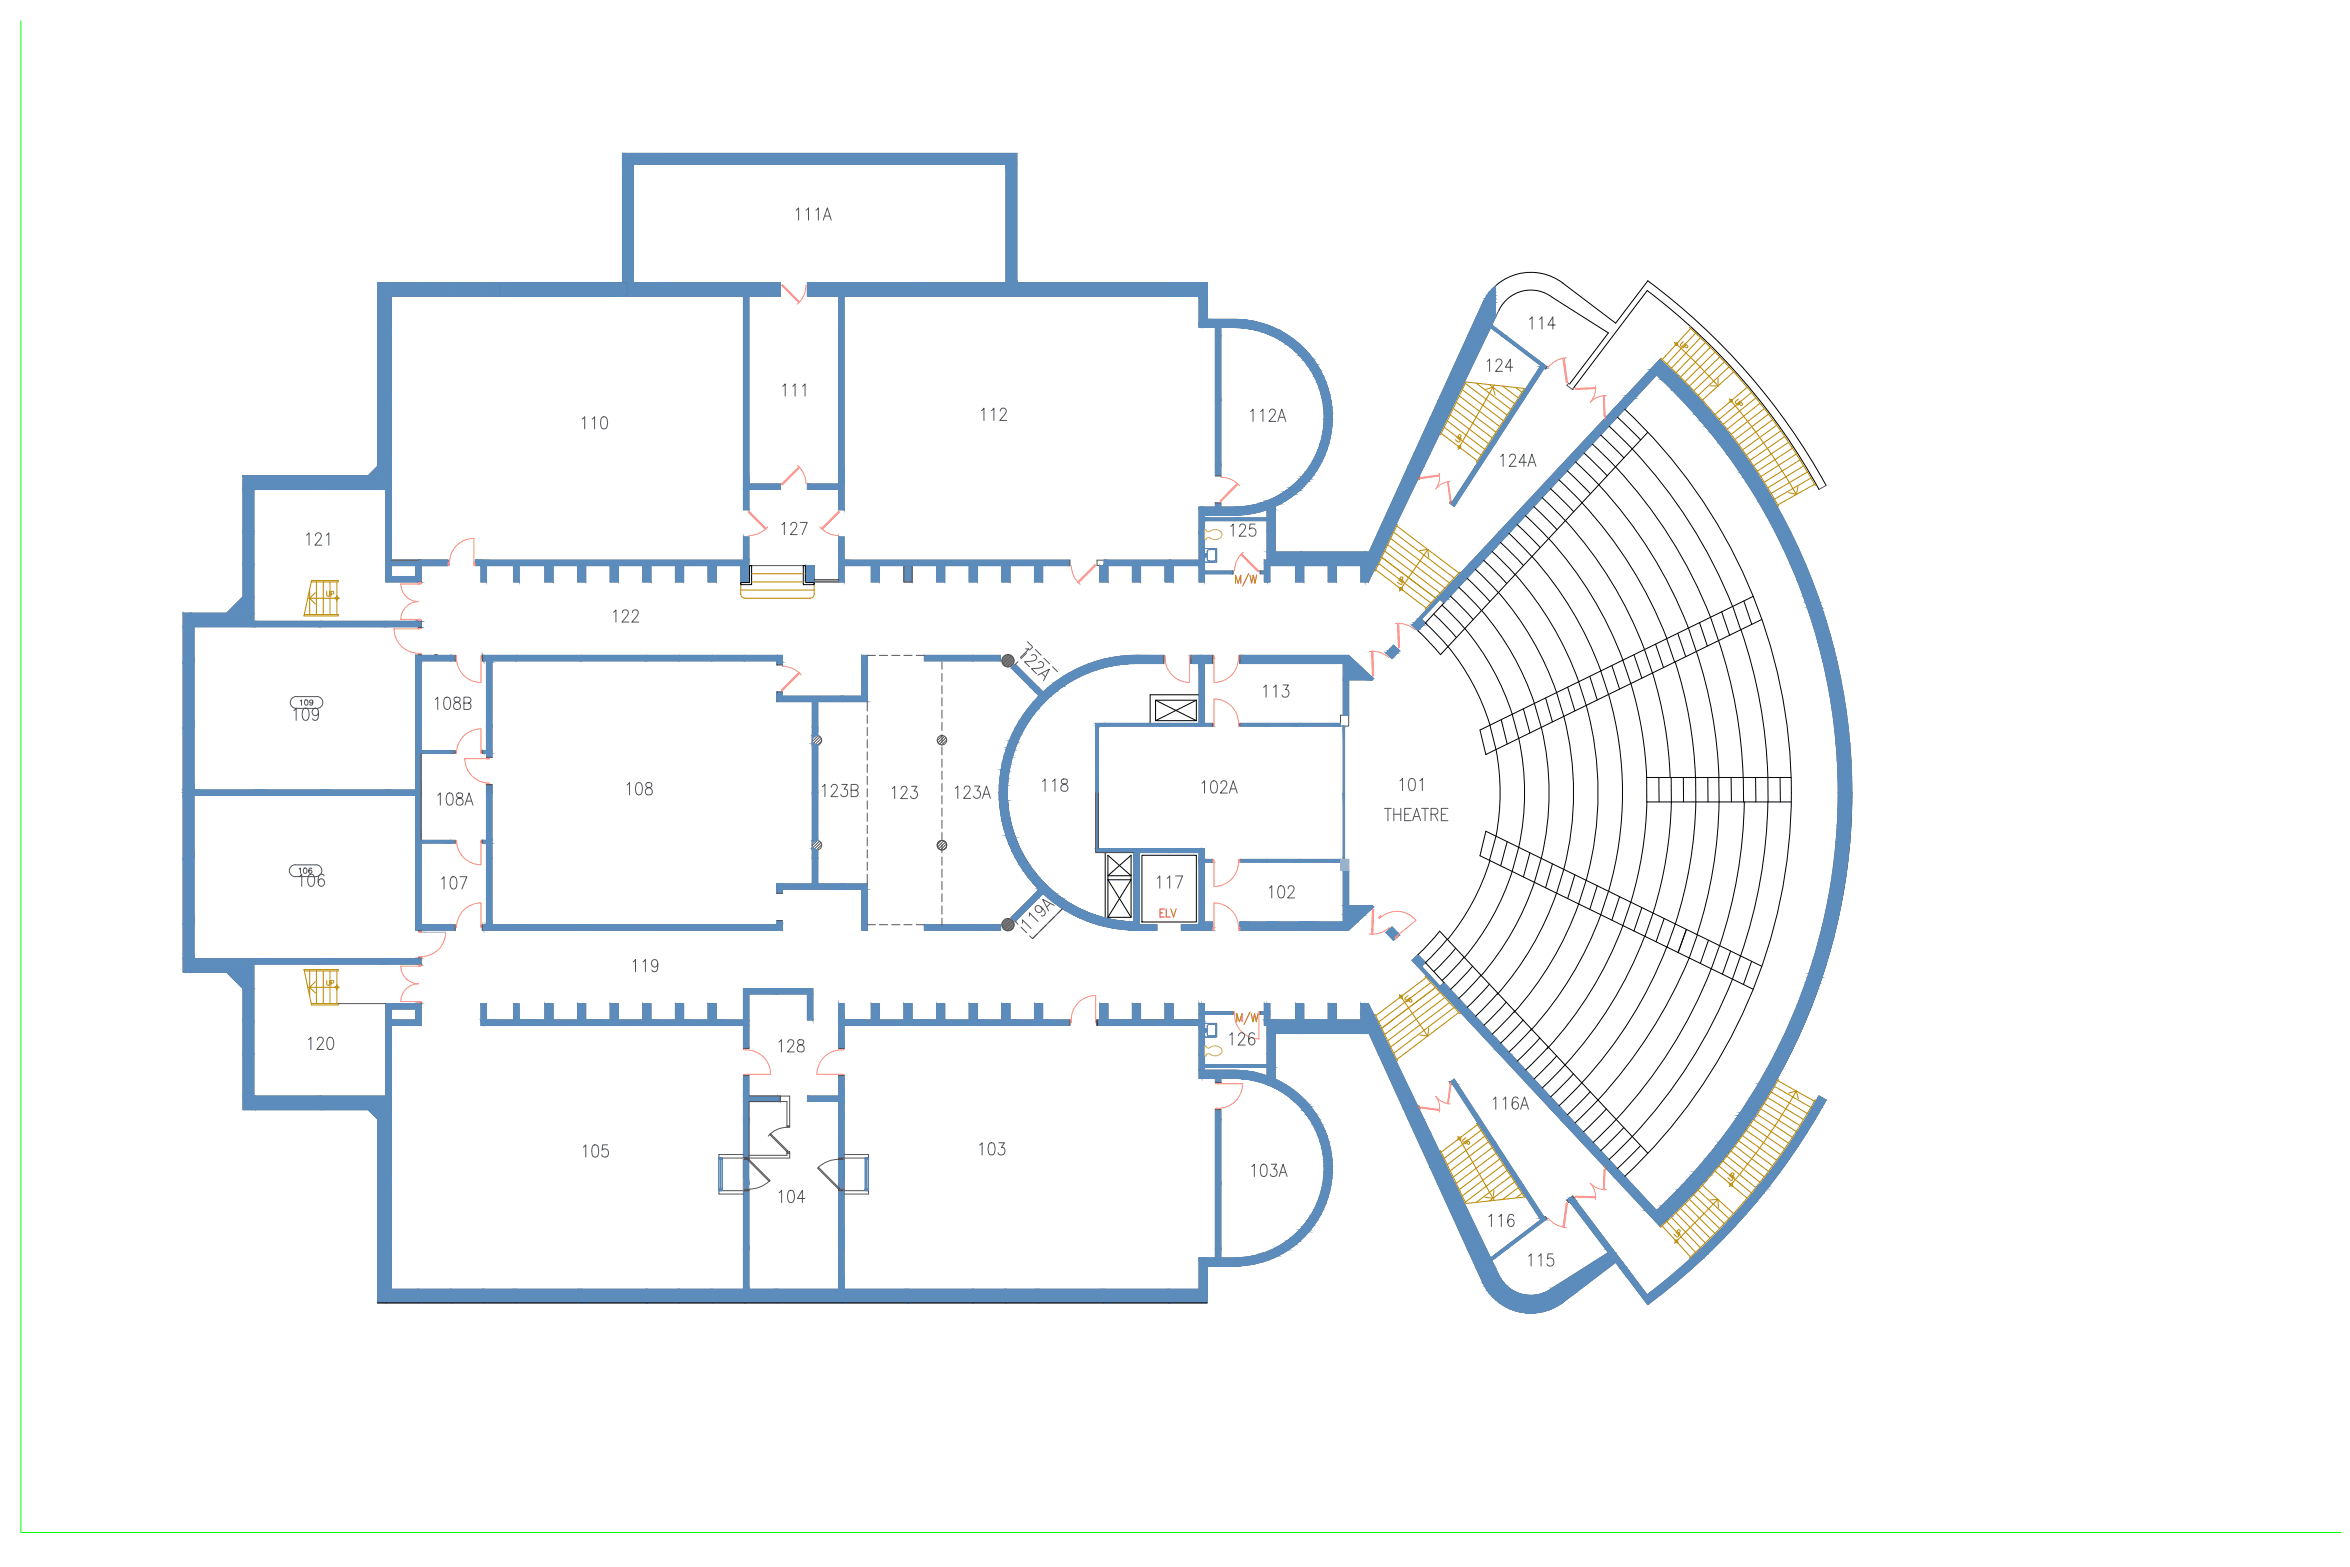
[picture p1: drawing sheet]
<svg xmlns="http://www.w3.org/2000/svg" width="914mm" height="610mm" viewBox="0 0 914 610" stroke-linecap="round" stroke-linejoin="round" font-family="sans-serif">
<!-- layer: B-BP-WALL -->
<g fill="none" stroke="#545454" stroke-width=".39">
<path d="M577.1 117.7l-44.4 97h-36.5v-17.7M580 127.4l19.6 14.8-34.6 52.9M580.4 126.4l21.5 16.3-.6 .8-.4-.3-35.1 53.8-1.4-1.1M583.2 120.6l-31 64.7 .1 .1M645.9 139.9l-96.4 103.3 2.2 2.2 3-3.1-1.6-1.4 7.2-7.8 1.6 1.5 82.7-88.7M645.9 139.8a227.5 227.5 0 0 1 74.7 168.5M665.9 134.6l-.1 .1M610.8 149.4l-.5-.3-.6 .8 2.1 1.6M611.8 151.5h.1M612.5 150.7l-.7 .8M644.6 145.8a222.2 222.2 0 0 1 0 325.1M480.3 197.3h-5.3v-1.6h-2.1v1.6h-6.3v20.6h-39.7v2.1h39.7v6.4h2.1v-3.2h11.1v-1h-11.1v-21.8l15.2-.2 4.6-.7 4.5-1.3v19.7h-1v4.3h-1.6v1h1.6v3.2h2.1v-6.4h22.7"/>
<path d="M480.3 197.2a34.9 34.9 0 0 0 35-34.9 34.9 34.9 0 0 0-35-34.9h-5.3v57.7h-2.1v-57.7h-6.3v-12.1h-138.2v83h-2.1v-7.9h-12.1v-2.1h12.1v-73h-12.1v-5.3h77.2v-46.1h-145v46.1h57.2v5.3h-12.2v73h12.2v2.1h-12.2v7.9h-2.1v-83h-137.1v102.6M496.2 196.9a38.1 38.1 0 0 0 21.3-42.7 38.1 38.1 0 0 0-37.2-30h-10.6v-14.2h-74v-50.3h-153.5v50.3h-95.2v71.4l-3.8 3.7h-48.7v47.1l-6.3 6.3h-16.9v139.7h16.9l6.3 6.4v47.1h48.7l3.8 3.7v71.4h322.7v-14.3a78.3 78.3 0 0 0 17.5-.6 38.1 38.1 0 0 0 30.9-32.8 38.1 38.1 0 0 0-21.9-39.3v-17.7h36.5l44.4 97a20.7 20.7 0 0 0 31 7.5M551.7 186.3h.1M551.7 186.3l-19.3 40.1h-2.9v-6.4h-9.5M710.5 188.9l-2.8 1.5M152.2 217.9h22.1v2.1h-10.4v6.6M152.2 217.9h11.7M326.3 208.9h2.1v9h87.9v2.1h-87.9v6.4h-2.1zM468.7 202.6h24.3M468.7 201.5h24.3M152.2 220h9.6v4.3h-9.6zM162.8 226.6v-.2h-12.7v-36h-51.3v51.3h64v-.2"/>
<path d="M289.3 220h-87.3v6.4h-2.1v-6.4h-10.6v6.4h-2.1v-6.4h-2.3v-2.1h104.4v-9h2.1v11.1h22.2M291.4 226.4h.2M291.4 223.2h.2M313.4 226.4h.2M313.4 223.2h.2M314.2 226.4h2.1M163.9 241.5v2.6h-1.1v-.3h-87.3v63.5h86.3v-52.3h1v-.3h1.1v.3h13.2v2.1h-13.2v34.9h13.2v1.1h-13.2v33.8h13.2v1.1h-13.2v31.7h13.2v2.2h-13.2v.2l-2.1-.2v-52.5h-86.3v63.5h87.3v-.2h1.1v2.7h-1.1v-.3h-64v51.3h51.3v-36h12.7v-.2h1.1v8.7h-11.7v102.7h137.1v-83.1h2.1v7.9h15.9v11.7M169.1 254.7h1.1M187.7 255h116.7v3.6h-2.1v-1.5h-110.9v37.5h-2.1v-1.5h-1.6v-1.1h1.6v-34.9h-1.6zM359.7 255h29.6v2.1h-29.6zM391.5 254.8l-1.6 1.6M392.2 254.7l-2.4 2.4"/>
<path d="M392.7 254.7l-2.8 2.9M393.1 254.9l-3.1 3.1M393.5 255.1l-3.3 3.2M393.8 255.3l-3.3 3.4M394.1 255.6l-3.3 3.3M394.3 258.2l-1 1M394.3 255.9l-3.2 3.3M394.5 256.4l-3 2.9M394.6 257.4l-2.1 2M394.6 256.8l-2.7 2.6M442.2 258.1a50.3 50.3 0 0 0-50.2 50.3M452.8 258.1v-3.1a77 77 0 0 0-24.8 1.8 53.5 53.5 0 0 0-39.2 51.6"/>
<path d="M452.8 256v2.1h-10.6M542.2 251l2.3 2.1-2.8 3.1-2.4-2.1zM405.9 269.2l-10.9-10.8-1.5 1.5 10.8 10.8M522.7 264.5h11.3l.4-.5-9.6-9h-42.4v3.1h40.3v20.1M524.8 264.5v13.7M317.1 286.3l-.9 1M318.2 289.8v37.2M318.2 286.2v-13.2h19.3v-18h-2.2v15.8h-30.9v-1.6h-2.1v3.8h13.8v70.9h-13.8v3.6h2.1v-1.5h30.9v15.9h2.2v-18h-19.3v-13.2M318.4 286.2l-2.3 2.3M319.1 286.6l-2.6 2.6M319.5 287.3l-2.4 2.4M319.7 288.2l-1.6 1.6"/>
<path d="M366.7 286.2l-2 1.9M367.5 286.5l-2.5 2.5M368.1 287l-2.6 2.5M368.4 287.9l-2 1.9M521.6 281.4h-39.2v1.1h39.2M522.7 282.5v51.8M523.2 282.5v51.8M189.3 305.2h2.1v54.5h110.9v-1.6h2.1v3.8h-116.7v-2.2h1.6v-31.7h-1.6v-1.1h1.6zM318 327l-2 2M318.9 327.3l-2.6 2.5M319.4 327.8l-2.6 2.6M319.7 328.6l-2 2.1"/>
<path d="M366.3 327l-1.6 1.6M367.3 327.1l-2.5 2.5M367.9 327.6l-2.6 2.6M368.2 329.5l-1 1M368.3 328.3l-2.3 2.3M521.6 334.3h-39.2v1.1h39.2M522.7 338.6v20.1h-40.3v3.2h42.4l9.6-9.1-.4-.5h-11.3M524.8 338.6v13.7M359.7 359.7h29.6v2.2h-29.6zM391.6 357.4l-1.7 1.7M392.2 357.4l-2.4 2.4M392.7 357.4l-2.8 2.9"/>
<path d="M393.2 357.5l-3.2 3.2M393.5 357.7l-3.3 3.3M393.8 358l-3.3 3.4M394.1 358.3l-3.3 3.3M394.3 358.6l-3.2 3.3M394.5 359.1l-3 2.9M394.6 359.5l-2.6 2.6M405.9 347.6l-10.9 10.8-1.5-1.5M441.2 358.7v-27h-14.8v-50.3h40.2v-23.3h-3.2v-3.1h8.5v3.1h-3.2v23.3h3.2v1.1h-44.5v47.6h41.3v4.2h3.2v1.1h-3.2v23.3h3.2v3.2h-12.2v-2.2h6.9v-28h-23.3v28h6.8v2.2h-7.9M394.3 361l-.9 .8M394.6 360.1l-2 2M539.3 362.7l2.4-2.1 2.8 3.1-2.3 2.1z"/>
<path d="M152.2 392.5h9.6v4.3h-9.6zM187.2 390.4h2.1v6.4h10.6v-6.4h2.1v6.4h87.3v-12.2h27v12.2h-2.1v-10.1h-22.8v21.2h-2.1v-9h-102.1zM326.3 390.4h2.1v6.4h87.9v2.1h-87.9v9h-2.1zM466.6 398.9v20.6h6.3v1.6h2.1v-1.6a38.5 38.5 0 0 1 23 4.8 34.9 34.9 0 0 1 16 39.2 34.9 34.9 0 0 1-33.7 25.8M466.6 396.8v-6.4h2.1v3.2h11.1v1.1h-11.1v21.6l15.2 .2 4.6 .7 4.5 1.3M516.8 396.8h-22.7v-6.4h-2.1v3.2h-1.6v1.1h1.6v4.2h1v19.6M520 396.8h9.5v-6.4h2.9l19.3 40.1M468.7 415.3h24.3M468.7 414.2h24.3M303.6 426.4v2.1h-12.2v22M306.2 438.1v-9.6h-14.8v23.2M314.2 426.4h12.1v24.6"/>
<path d="M326.3 426.4v-7.9h2.1v83.1h138.2v-12.2h6.3v-57.7h2.1v57.7h5.3M551.7 430.5h.1M552.3 431.4l-.1 .1 31 64.7M564.4 420.9l1.4-1.1 35.1 53.8 .4-.3 .6 .8-21.5 16.3M565 421.8l34.6 52.7-19.6 14.9M289.3 449.1h-9.5v1.4h27.5v-1.9h-1.1v.8h-14.8M328.4 449.1h9.6v1.4h-11.7M291.4 463.2h-11.6v1.3h9.5M326.3 463.2h11.7v1.3h-9.6M326.3 462v39.6h-34.9v-39M644.6 470.9l-82.7-88.6-1.6 1.4-7.2-7.8 1.6-1.4-3-3.1-2.2 2.2 96.4 103.4M583.3 496.1a13.7 13.7 0 0 0 20.7 5"/>
<path d="M665.8 482.1l.1 .1M603.9 501.2l21.9-13.9-15-19.9-.5 .3-.6-.8 2.1-1.6 29.1 38.4M641 503.7a244.6 244.6 0 0 0 66.7-77.3l2.9 1.5a248.2 248.2 0 0 1-69.4 79.6l-12.5-16.4-20.6 15.6"/>
<circle cx="366.5" cy="328.8" r="1.84"/>
</g>
<g fill="none" stroke="#000" stroke-width=".39">
<path d="M603.9 115.6l21.9 13.9-15 19.9M604 115.6a13.7 13.7 0 0 0-20.7 5M640.9 113.1l-28.4 37.6M640.9 113a245 245 0 0 1 66.9 77.4M641.2 109.3l-12.5 16.4-20.6-15.6a20.6 20.6 0 0 0-31 7.5M641.2 109.2a248.2 248.2 0 0 1 69.3 79.6M316.8 226.4h9.5M316.8 225.6h9.5M449.6 272.4l15.9 8h-15.9l15.9-8M449.6 272.4v8M449.6 272.4h15.9M465.5 272.4v8"/>
<path d="M466.6 270.3h-19.1v11.1M388.8 308.4a53.4 53.4 0 0 0 53.4 53.4M392 308.4a50.3 50.3 0 0 0 49.2 50.2M720.6 308.4a227.5 227.5 0 0 1-74.7 168.5M430 331.7v25.5M431.1 332.7l9 8h-9l9-8v24.2h-9zM444.3 332.7h21.2v26h-21.2zM404.3 346.1l-10.8 10.8M431.1 356.9l9-14.6h-9l9 14.6M466.6 396.8h-39.7v2.1h39.7"/>
</g>
<!-- layer: B-BP-COLUMN -->
<g fill="none" stroke="#545454" stroke-width=".39">
<path d="M212 220h3.2v6.4h-3.2zM224.7 220h3.2v6.4h-3.2zM237.4 220h3.2v6.4h-3.2zM250.1 220h3.2v6.4h-3.2zM262.8 220h3.2v6.4h-3.2zM275.5 220h3.2v6.4h-3.2zM288.2 220h3.2v6.4h-3.2zM313.6 220h3.2v6.4h-3.2zM339 220h3.2v6.4h-3.2zM354.9 220h-3.2v6.4h3.2M354.9 220v6.4M364.4 220h3.2v6.4h-3.2z"/>
<path d="M377.1 220h3.2v6.4h-3.2zM389.8 220h3.2v6.4h-3.2zM402.5 220h3.2v6.4h-3.2zM427.9 220h3.2v6.4h-3.2zM440.6 220h3.2v6.4h-3.2zM453.3 220h3.2v6.4h-3.2zM504.1 220h3.2v6.4h-3.2zM516.8 220h3.2v6.4h-3.2zM521.6 278.2h3.2v4.3h-3.2zM521.6 334.3h3.2v4.3h-3.2zM212 390.4h3.2v6.4h-3.2zM224.7 390.4h3.2v6.4h-3.2z"/>
<path d="M237.4 390.4h3.2v6.4h-3.2zM250.1 390.4h3.2v6.4h-3.2zM262.8 390.4h3.2v6.4h-3.2zM275.5 390.4h3.2v6.4h-3.2zM339 390.4h3.2v6.4h-3.2zM351.7 390.4h3.2v6.4h-3.2zM364.4 390.4h3.2v6.4h-3.2zM377.1 390.4h3.2v6.4h-3.2zM389.8 390.4h3.2v6.4h-3.2zM402.5 390.4h3.2v6.4h-3.2zM427.9 390.4h3.2v6.4h-3.2zM440.6 390.4h3.2v6.4h-3.2z"/>
<path d="M453.3 390.4h3.2v6.4h-3.2zM504.1 390.4h3.2v6.4h-3.2zM516.8 390.4h3.2v6.4h-3.2z"/>
<circle cx="392.2" cy="257.1" r="2.39"/>
<circle cx="317.9" cy="288" r="1.84"/>
<circle cx="366.5" cy="288" r="1.84"/>
<circle cx="317.9" cy="328.8" r="1.84"/>
<circle cx="366.5" cy="328.8" r="1.84"/>
<circle cx="392.2" cy="359.7" r="2.39"/>
</g>
<!-- layer: B-BP-STAIR -->
<g fill="none" stroke="#b88a00" stroke-width=".39">
<path d="M645.9 139.9l.3-.5a228.1 228.1 0 0 1 45.8 57.4M651.5 133.2l8.1 7.7 8.9 9.2M655 132.9l-1.1 1.2 .1 .4 .6 .2 1.2-1.1M655.5 134.7l.7 .6 .6-.5-.6-.7-1.3 1.3M657.7 127.1l-.3 .3a244.5 244.5 0 0 1 48.9 61.4M657.8 127.8l-11.1 12.1M659.7 129.6l-11.1 12M661.6 131.4l-11.3 11.9M663.5 133.3l-11.4 11.7M665.5 135.1l-11.6 11.6M667.3 137l-11.7 11.5M669.1 138.9l-11.8 11.3"/>
<path d="M565.5 158.9l15.2 11.5M566.6 156.4l15.5 11.7M567.8 154l15.7 11.9M569 151.6l16 12.1M569.8 148.5l24 2.7M570.1 149.1l16.3 12.4M570.4 148.6l-9.9 20.5-.4-.3M574.4 149l13.5 10.2M577.9 151.5l3-.8 .9 3M579.5 149.6l9.8 7.4M581.4 149.8l-13.6 24.1M584.6 150.2l6.2 4.6"/>
<path d="M589.8 150.7l2.4 1.9M593.2 151.1l-18.6 28.6 .4 .3M668.5 147.1v3h-3.1M671 140.8l-12 11.2M672.8 142.7l-12.1 11.1M672.9 155.1a236.3 236.3 0 0 1 26 37.2M674.6 144.7l-12.2 10.9M676.5 155.2l-1.1 .9v.8l.5 .1 1.2-1M676.8 157.1l.6 .7 .6-.5-.5-.8-1.4 1.2M679.8 150.7l-12.5 10.6M681.5 152.7l-12.7 10.5M683.2 154.8l-12.8 10.3"/>
<path d="M684.8 156.9l-12.8 10.1M686.5 159l-13 10M560.8 168.6l14.1 10.7M561.9 166.2l14.4 10.9M563.1 163.7l14.6 11.1M564.3 161.3l14.9 11.3M566.9 170.2l1.2 1-.1 .6-.7 .1-1.1-.8M568 170.3l.5-.8-.5-.5-.8 .7 1.5 1.1M568.3 173l-1 1.9M688.1 161.1l-13.1 9.9M689.8 163.3l-13.3 9.7M691.3 165.4l-13.3 9.6"/>
<path d="M692.9 167.6l-13.4 9.5M694.4 169.8l-13.5 9.3M695.9 172.1l-13.6 9.1M697.5 174.4l-13.8 8.9M698.9 176.6l-13.8 8.8M700.4 178.9l-14 8.7M692 196.9l-.5 .3M699.6 189.3l-.7 3-3-.7M701.8 181.3l-14 8.5M703.3 183.6l-14.2 8.4M704.6 186l-14.2 8.2M706 188.4l-14.3 8.1"/>
<path d="M706.7 188.6l-.4 .3M536.5 219.2l20.3 15.4M537.6 216.8l21 15.8M538.8 214.4l21.6 16.3M540 211.9l22.2 16.9M541.1 209.5l22.9 17.3M542.3 207l23.5 17.9M543.3 203.8l.4 .3-8.6 18.1-.5-.4M543.5 204.6l24.2 18.3M552.4 214.2l3.1-.4 .4 3.1M555.6 213.8l-10.5 15.3M119.8 232.7h12.3"/>
<path d="M120.5 229.3v9.8M121.1 226.4h10.5v-.6h-10.4l-2.9 13.8h13.3v-.5h-13.2M122.7 230.5l-2.2 2.2 2.2 2.2M123.1 226.4v12.7M125.8 226.4v12.7M127.1 230.1v1.3l.5 .6 .6-.6v-1.3M128.4 226.4v12.7M128.8 231.1l.9-.1 .1-.7-1-.2v1.9M131.1 226.4v12.7M288.2 226.4l.1 4.7a1.59 1.59 0 0 0 1.5 1.6M288.2 229.6h28.6M289.8 232.7h25.4"/>
<path d="M292.5 226.4h20.1M292.5 223.2h20.1M316.8 226.4v4.7a1.59 1.59 0 0 1-1.6 1.6M535.3 221.6l19.7 14.9M544.3 228.5l1.7 1.2M544.3 225.6l1.1 .8 .2 .7-.5 .2-1.4-.8M545.4 225.7l.5-.8-.7-.5-.6 .7 1.6 1.1M545.7 228.2l-1.2 1.8M568.4 222.9l-.4-.4-13.4 14.4 .4 .4M118.4 377.7h13.2v-.5h-13.3l2.9 13.7h10.4v-.5h-10.5M120.5 377.7v9.8M123.1 377.7v12.7"/>
<path d="M125.8 377.7v12.7M128.4 377.7v12.7M131.1 377.7v12.7M555 379.5l-.4 .4 13.4 14.4 .4-.4M119.8 384.1h12.3M122.7 381.9l-2.2 2.2 2.2 2.2M127.1 381.4v1.4l.5 .5 .6-.5v-1.4M128.8 382.4l.9-.1 .1-.7-1-.2v1.9M534.6 395l.5-.3 8.6 18-.4 .3M544.5 386.9l1.2 1.6M545.1 387.7l10.5 15.3M545.9 387.1l-1.6 1.3"/>
<path d="M547.9 387.3l-1.2 1 .1 .6h.7l1.1-.8M548.1 389.2l.7 .7 .6-.5-.4-.8-1.6 1.1M555 380.3l-19.7 14.9M555.9 399.9l-.3 3.1-3.1-.3M556.8 382.2l-20.3 15.4M558.6 384.2l-21 15.8M560.4 386.1l-21.6 16.3M562.2 388.1l-22.2 16.8M564 390l-22.9 17.3M565.8 391.9l-23.5 17.8M567.7 393.9l-24.2 18.3M691.5 419.6l.5 .3"/>
<path d="M692 419.9a228.1 228.1 0 0 1-45.8 57.4l-.3-.3M574.9 437.5l-14.1 10.7M575 436.8l-.4 .3 18.6 28.6M576.3 439.7l-14.4 10.9M679.5 439.7l13.4 9.5M680.9 437.7l13.5 9.3M682.3 435.6l13.6 9.1M683.7 433.5l13.8 9M685.1 431.4l13.8 8.8M686.4 429.2l14 8.7M687.8 427l14 8.6M689.1 424.8l14.2 8.4"/>
<path d="M690.4 422.6l14.2 8.2M691.7 420.4l14.3 8M695.9 425.3l3-.9 .9 3M699 424.4a236.3 236.3 0 0 1-25.4 36.4M706.3 427.9l.4 .3M706.3 427.9a244.5 244.5 0 0 1-48.9 61.4M560.1 448l.4-.3 9.9 20.5 23.4-2.6M567.2 442l1.2 1.7M567.8 442.9l13.6 24.1M568.6 442.2l-1.6 1.3M570.4 442.6l-1 .8-.2 .7 .8 .1 1-.8M570.7 444.5l.6 .7 .6-.4-.5-.9-1.5 1.1"/>
<path d="M577.7 442l-14.6 11.1M579.2 444.2l-14.9 11.3M580.7 446.4l-15.2 11.5M582.1 448.6l-15.5 11.8M583.5 450.9l-15.7 11.9M585 453.1l-16 12.1M586.4 455.3l-16.3 12.4M587.9 457.6l-13.5 10.2M589.3 459.8l-9.8 7.4M667.3 455.5l12.5 10.6M668.8 453.6l12.7 10.5M670.4 451.7l12.8 10.3"/>
<path d="M672 449.8l12.8 10.1M673 457.4l1.2 1.1-.1 .5-.5 .2-1.2-1M673.5 447.8l13 10M674.2 457.5l.5-.8-.7-.4-.6 .6 1.4 1.2M675 445.8l13.1 9.9M676.5 443.8l13.3 9.7M678 441.8l13.3 9.6M581.3 463.1l-.4 3.1-3.1-.5M590.8 462l-6.2 4.6M592.2 464.2l-2.4 1.9M646.7 476.9l11.1 12.1M648.6 475.2l11.1 12"/>
<path d="M650.3 473.5l11.3 11.9M652.1 479.3l1 1.3-.2 .5h-.7l-.9-1.1M652.1 471.8l11.4 11.8M653.2 479.7l.6-.8-.5-.5-.8 .5 1.3 1.4M653.9 470.1l11.6 11.6M655.6 468.3l11.7 11.5M657.3 466.5l11.8 11.4M659 464.8l12 11.2M660.7 463l12.1 11.1M662.4 461.1l12.2 11M665.4 466.8l3.1-.2 .1 3.2M668.5 466.6l-16.2 16.3"/>
<path d="M672.8 460.2l1.5 1.3M674.2 460.1l-1.3 1.6M651.5 482.2l1.5 1.5M653 482.2l-1.5 1.5M657.4 489.4l.3 .3"/>
<circle cx="652.3" cy="133.9" r=".53"/>
<circle cx="673.6" cy="155.9" r=".53"/>
<circle cx="567.9" cy="173.9" r=".53"/>
<circle cx="131.1" cy="232.7" r=".53"/>
<circle cx="545.1" cy="229.1" r=".53"/>
<circle cx="131.1" cy="384.1" r=".53"/>
<circle cx="545.1" cy="387.7" r=".53"/>
<circle cx="567.9" cy="442.9" r=".53"/>
<circle cx="673.6" cy="460.8" r=".53"/>
<circle cx="652.3" cy="482.9" r=".53"/>
</g>
<!-- layer: B-SP-Solid -->
<g fill="#5c8cbc" stroke="#5c8cbc" stroke-width=".39">
<path d="M708.9 361.1v3.4h-.9z"/>
<path d="M708.9 375.1h1.7l-1.2 3.7z"/>
<path d="M683.5 422.9v4.4h-2.7z"/>
<path d="M683.5 427.3h3.5l-1.2 1.9z"/>
<path d="M658.1 457.2v1.8h-1.7z"/>
<path d="M683.5 462.5v.4h-.3z"/>
<path d="M658.1 462.9h2z"/>
<path d="M640.3 470.9h11.9l-2.2 2.2z"/>
<path d="M670.7 477h4.4z"/>
<path d="M707.7 426.4l1.2 .6h-1.5z"/>
<path d="M708.9 427l1.6 .9h-1.6z"/>
<path d="M708.9 427.9h1.6l-.8 1.5z"/>
<path d="M683.5 462.5h4l-1.3 1.7z"/>
<path d="M632.7 458.2l2.4 2.6h-2.4z"/>
<path d="M630.8 460.8h1.9v2.1z"/>
<path d="M581.9 403.7l4.3 4.7h-4.3z"/>
<path d="M607.3 431l4.1 4.4h-4.1z"/>
<path d="M610.8 466.1l1-.8 .7 .8z"/>
<path d="M610.1 467.4h.7l-.5 .3z"/>
<path d="M657.5 490l.6-.6v.6z"/>
<path d="M632.7 492.9l.4 .5h-.4z"/>
<path d="M581.9 493.4l.2 .3z"/>
<path d="M658.1 490h4.1l-3.8 3.4z"/>
<path d="M632.6 496.2l.1 .2z"/>
<path d="M607.3 506.7h.8l-.4 .2z"/>
<path d="M638.3 503.7h7.8l-4.6 3.5z"/>
<path d="M593.4 510.7h4.3z"/>
<path d="M574.1 435.4h1.9l5.9 9.1z"/>
<path d="M600.9 473.6l.4-.3 .2 .3z"/>
<path d="M580.2 489.3h1.7z"/>
<path d="M551 372.1l.7-.7 .7 .7z"/>
<path d="M551.7 375.9h1.4l3.4 3.7z"/>
<path d="M560.3 383.7l1.6-1.4 1.3 1.4z"/>
<path d="M571.6 397.3h4.3l6 6.4z"/>
<path d="M540.9 361.3l.8-.7 .6 .7z"/>
<path d="M540.2 363.7h4.3l-.7 .7z"/>
<path d="M480.3 416.3l2.6 .2z"/>
<path d="M488 420.4h5v.7z"/>
<path d="M505.7 426.1l1 .9h-1z"/>
<path d="M504.7 429.5h1v1z"/>
<path d="M505 479.2l.7-.8v.8z"/>
<path d="M491.7 487.5l1.3-.5v.5z"/>
<path d="M493 489.4h2.5z"/>
<path d="M480.3 492.2h5.2l-2.6 .2z"/>
<path d="M547.9 435.4h6.1l2.5 5.1z"/>
<path d="M579.6 503.2h2.3v1.3z"/>
<path d="M404.1 341.2l2.1 2.2h-2.1z"/>
<path d="M404.3 346.1l.3 .2h-.5z"/>
<path d="M404.1 347.8h1.5l-1.5 1.5z"/>
<path d="M394.9 358.3h.3z"/>
<path d="M429.5 357l.5 .2z"/>
<path d="M425.6 359.2h3.9v.6z"/>
<path d="M400.1 341.4h4v2.3z"/>
<path d="M404.1 346.9h1l.8 .7z"/>
<path d="M426.6 257.3l2.9-.8v.8z"/>
<path d="M403.8 271.3l.3-.4v.4z"/>
<path d="M404.1 273.4l.1 2.2z"/>
<path d="M404.1 273.4h2.1l-2 2.2z"/>
<path d="M391.4 291.8v1.9h-.6z"/>
<path d="M390.8 323h.6v2z"/>
<path d="M645.9 139.9l4.1 3.8h-7.8z"/>
<path d="M658.1 151.8l2 2.2h-2z"/>
<path d="M632.7 154v.9h-.9z"/>
<path d="M632.7 156.5h2l-2 2.1z"/>
<path d="M653.7 154.9h4.4v3.7z"/>
<path d="M607.3 181.2l-.2 .2z"/>
<path d="M607.3 184h1.8l-1.8 1.8z"/>
<path d="M683.5 184l1.2 1.8h-1.2z"/>
<path d="M680.8 189.5h2.7v4.4z"/>
<path d="M708.9 236.5l.5 1.5h-.5z"/>
<path d="M708 252.3h.9v3.3z"/>
<path d="M560.3 233.1h2.9l-1.3 1.5z"/>
<path d="M549.5 243.2h4.3l-1.4 1.5z"/>
<path d="M580.7 112.3l1.2-1.1v1.1z"/>
<path d="M559.5 156h6.8l-3.3 6.6z"/>
<path d="M505 137.6h.7v.8z"/>
<path d="M556.5 162.6v.5h-.2z"/>
<path d="M504.7 187.3l1-1v1z"/>
<path d="M505.7 189.1h1.8l-.8 .7z"/>
<path d="M490.7 195.7l2.3-.8v.8z"/>
<path d="M480.3 200.1h5.2l-2.6 .2z"/>
<path d="M480.3 124.2l2.6 .2z"/>
<path d="M493 126.4l2.2 .9h-2.2z"/>
<path d="M491.7 129.4h1.3v.4z"/>
<path d="M542.2 251l1.6 1.4h-2.9z"/>
<path d="M539.3 254.1h4.4l-1.4 1.4z"/>
<path d="M429.5 258.6h6.3l-3.1 .5z"/>
<path d="M531.1 352.8h3.3l-.7 .8z"/>
<path d="M393.5 259.9l1.5-1.5 1.5 1.5z"/>
<path d="M404.1 267.5l1.8 1.7h-1.8z"/>
<path d="M403.6 269.9h.5v.6z"/>
<path d="M404.1 269.9h1l-.5 .6z"/>
<path d="M317.6 286.2h.6z"/>
<path d="M316.1 286.6h.6l-.4 .4z"/>
<path d="M316.1 288.5l.2 .5h-.2z"/>
<path d="M317.6 289.8h.6z"/>
<path d="M317.6 327h.6z"/>
<path d="M316.1 327.4h.6l-.4 .4z"/>
<path d="M316.1 329.3l.2 .5h-.2z"/>
<path d="M317.6 330.7h.6z"/>
<path d="M581.9 169.4v2.9h-1.9z"/>
<path d="M565 195.1h2l-.4 .8z"/>
<path d="M580.4 126.4l1.3 1h-1.7z"/>
<path d="M580 127.4l1.9 .1z"/>
<path d="M600.9 143.2h.6l-.2 .3z"/>
<path d="M590.6 156h1.9l-8.7 13.4z"/>
<path d="M564.4 420.9l1.4-1.1 .8 1.1z"/>
<path d="M565 421.7h.2z"/>
<path d="M713.8 333.8l-.8 6.4h5.3zM713.8 333.8h5.3l-.8 6.4z"/>
<path d="M713 340.2h5.3zM713 340.2h5.3z"/>
<path d="M712 346.6h5.3zM712 346.6h5.3zM713 340.2l-1 6.4h5.3zM713 340.2h5.3l-1 6.4z"/>
<path d="M710.7 352.9h5.5zM710.7 352.9h5.5zM712 346.6l-1.3 6.3h5.5zM712 346.6h5.3l-1.1 6.3z"/>
<path d="M710.7 352.9l-1.3 6.3h5.4zM710.7 352.9h5.5l-1.4 6.3z"/>
<path d="M709.4 359.2l-.3 1h5.5zM709.4 359.2h5.4l-.2 1z"/>
<path d="M709.1 360.2l-.2 .9h5.4zM709.1 360.2h5.5l-.3 .9z"/>
<path d="M708.9 361.1v3.4h4.6zM708.9 361.1h5.4l-.8 3.4z"/>
<path d="M708 364.5l-.6 2.6h1.5zM708 364.5h.9v2.6z"/>
<path d="M708.9 364.5v5.3h3.2zM708.9 364.5h4.6l-1.4 5.3z"/>
<path d="M707.4 367.1l-1.7 5.9h3.2zM707.4 367.1h1.5v5.9z"/>
<path d="M708.9 369.8v5.3h1.7zM708.9 369.8h3.2l-1.5 5.3z"/>
<path d="M708.9 375.1v3.7h.5zM708.9 378.8h.5l-.5 1.5z"/>
<path d="M705.7 373l-1.9 5.8h5.1zM705.7 373h3.2v5.8z"/>
<path d="M703.8 378.8l-.5 1.5h5.6zM703.8 378.8h5.1v1.5z"/>
<path d="M703.3 380.3l-.8 2.1h5.7zM703.3 380.3h5.6l-.7 2.1z"/>
<path d="M702.5 382.4l-.7 2.2h5.6zM702.5 382.4h5.7l-.8 2.2z"/>
<path d="M699.4 391h5.6zM699.4 391h5.6zM701.8 384.6l-2.4 6.4h5.6zM701.8 384.6h5.6l-2.4 6.4z"/>
<path d="M699.4 391l-2.7 6.3h5.8zM699.4 391h5.6l-2.5 6.3z"/>
<path d="M693.8 403.7h5.8zM693.8 403.7h5.8zM696.7 397.3l-2.9 6.4h5.8zM696.7 397.3h5.8l-2.9 6.4z"/>
<path d="M693.8 403.7l-3.1 6.3h5.9zM693.8 403.7h5.8l-3 6.3z"/>
<path d="M690.7 410l-3.2 5.9h6.1zM690.7 410h5.9l-3 5.9z"/>
<path d="M687.5 415.9l-.3 .6h6zM687.5 415.9h6.1l-.4 .6z"/>
<path d="M687.2 416.5l-3 5.1h6.2zM687.2 416.5h6l-2.8 5.1z"/>
<path d="M684.2 421.6l-.7 1.3h6.1zM684.2 421.6h6.2l-.8 1.3z"/>
<path d="M683.5 422.9v4.4h3.5zM683.5 422.9h6.1l-2.6 4.4z"/>
<path d="M683.5 427.3v1.9h2.3zM683.5 429.2h2.3l-2.3 3.6z"/>
<path d="M680.8 427.3l-1.3 1.9h4zM680.8 427.3h2.7v1.9z"/>
<path d="M679.5 429.2l-2.4 3.6h6.4zM679.5 429.2h4v3.6z"/>
<path d="M677.1 432.8l-.9 1.3h6.5zM677.1 432.8h6.4l-.8 1.3z"/>
<path d="M676.2 434.1l-.8 1.3h6.4zM676.2 434.1h6.5l-.9 1.3z"/>
<path d="M675.4 435.4l-3.2 4.5h6.5zM675.4 435.4h6.4l-3.1 4.5z"/>
<path d="M672.2 439.9l-.6 .8h6.6zM672.2 439.9h6.5l-.5 .8z"/>
<path d="M671.6 440.7l-2.8 3.7h6.6zM671.6 440.7h6.6l-2.8 3.7z"/>
<path d="M668.8 444.4l-1.2 1.5h6.7zM668.8 444.4h6.6l-1.1 1.5z"/>
<path d="M667.6 445.9l-2.2 2.8h6.7zM667.6 445.9h6.7l-2.2 2.8z"/>
<path d="M665.4 448.7l-1.9 2.3h6.8zM665.4 448.7h6.7l-1.8 2.3z"/>
<path d="M663.5 451l-1.7 2h6.9zM663.5 451h6.8l-1.6 2z"/>
<path d="M661.8 453l-2.6 3h7zM661.8 453h6.9l-2.5 3z"/>
<path d="M659.2 456l-1.1 1.2h7.1zM659.2 456h7l-1 1.2z"/>
<path d="M658.1 457.2v1.8h5.4zM658.1 457.2h7.1l-1.7 1.8z"/>
<path d="M658.1 459v1.8h3.9zM658.1 459h5.4l-1.5 1.8z"/>
<path d="M656.4 459l-1.6 1.8h3.3zM656.4 459h1.7v1.8z"/>
<path d="M658.1 460.8v2.1h2zM658.1 460.8h3.9l-1.9 2.1z"/>
<path d="M654.8 460.8l-2 2.1h5.3zM654.8 460.8h3.3v2.1z"/>
<path d="M632.7 460.8v2.1h4.3zM632.7 460.8h2.4l1.9 2.1z"/>
<path d="M658.1 462.9h2zM658.1 462.9h2l-2 2.1z"/>
<path d="M652.8 462.9h5.3zM652.8 462.9h5.3z"/>
<path d="M652.8 462.9l-2.1 2.1h7.4zM652.8 462.9h5.3v2.1z"/>
<path d="M649.7 465.9h7.5l-6.5-.9zM650.7 465h7.4l-.9 .9z"/>
<path d="M683.2 462.9l-3.8 4.5h4.1zM683.2 462.9h.3v4.5z"/>
<path d="M679.3 467.5h4.2zM679.4 467.4l4.1 .1z"/>
<path d="M646.5 469.1h7.6l-4.4-3.2zM649.7 465.9h7.5l-3.1 3.2z"/>
<path d="M644.6 470.9h7.6l-5.7-1.8zM646.5 469.1h7.6l-1.9 1.8z"/>
<path d="M632.7 462.9l7.6 8h4.3zM632.7 462.9h4.3l7.6 8z"/>
<path d="M679.3 467.5l-4.2 4.8h4.3zM679.3 467.5h4.2l-4.1 4.8z"/>
<path d="M675.1 472.3h4.2zM675.1 472.3h4.3z"/>
<path d="M640.3 470.9l1.9 2.2h7.8zM642.2 473.1h7.8l-4.1 3.9z"/>
<path d="M670.7 477h4.4zM675.1 472.3l-4.4 4.7h4.4zM675.1 472.3h4.2l-4.2 4.7z"/>
<path d="M666.2 481.7h4.5zM666.2 481.7h4.5zM670.7 477l-4.5 4.7h4.5zM670.7 477h4.4l-4.4 4.7z"/>
<path d="M661.6 486.2h4.6v-4.5zM666.2 481.7h4.5l-4.5 4.5z"/>
<path d="M708.9 427.9v1.5h.8zM708.9 429.4h.8l-.8 1.4z"/>
<path d="M707.4 427l-1.4 2.4h2.9zM707.4 427h1.5v2.4z"/>
<path d="M706 429.4l-.8 1.4h3.7zM706 429.4h2.9v1.4z"/>
<path d="M705.2 430.8l3.6 .1zM705.2 430.8h3.7z"/>
<path d="M705.2 430.9l-1.3 2.2h3.7zM705.2 430.9h3.6l-1.2 2.2z"/>
<path d="M703.9 433.1l-1.4 2.3h3.7zM703.9 433.1h3.7l-1.4 2.3z"/>
<path d="M702.5 435.4l-3.3 5.2h3.8zM702.5 435.4h3.7l-3.2 5.2z"/>
<path d="M699.2 440.6l3.8 .1zM699.2 440.6l3.8 .1z"/>
<path d="M695.8 445.8h3.9zM695.8 445.8h3.9zM699.2 440.7l-3.4 5.1h3.9zM699.2 440.7h3.8l-3.3 5.1z"/>
<path d="M692.3 450.9h3.9zM692.3 450.9h3.9zM695.8 445.8l-3.5 5.1h3.9zM695.8 445.8h3.9l-3.5 5.1z"/>
<path d="M688.7 455.9h3.9zM688.7 455.9h3.9zM692.3 450.9l-3.6 5h3.9zM692.3 450.9h3.9l-3.6 5z"/>
<path d="M688.7 455.9l-3.9 4.9h4.1zM688.7 455.9h3.9l-3.7 4.9z"/>
<path d="M684.8 460.8l-.6 .8h4zM684.8 460.8h4.1l-.7 .8z"/>
<path d="M684.2 461.6l-.7 .9h4zM684.2 461.6h4l-.7 .9z"/>
<path d="M683.5 462.5v1.7h2.7zM683.5 464.2h2.7l-2.7 3.3z"/>
<path d="M581.9 408.4l1.5 1.6h4.4zM581.9 408.4h4.3l1.6 1.6z"/>
<path d="M583.4 410l19.6 21h4.3zM583.4 410h4.4l19.5 21z"/>
<path d="M603 431l4.3 4.4zM603 431h4.3v4.4z"/>
<path d="M607.3 435.4v.2h4.3zM607.3 435.4h4.1l.2 .2z"/>
<path d="M607.3 435.6l21.1 22.6h4.3zM607.3 435.6h4.3l21.1 22.6z"/>
<path d="M628.4 458.2l2.4 2.6h1.9zM628.4 458.2h4.3v2.6z"/>
<path d="M610.7 466.1h1.8zM610.8 466.1h1.7z"/>
<path d="M609.7 466.9h3.3l-2.3-.8zM610.7 466.1h1.8l.5 .8z"/>
<path d="M609.7 466.9l.4 .5h3.3zM609.7 466.9h3.3l.4 .5z"/>
<path d="M610.8 467.4l14.2 18.8h2.6zM610.8 467.4h2.6l14.2 18.8z"/>
<path d="M625 486.2l.8 1.1h2.7zM625 486.2h2.6l.9 1.1z"/>
<path d="M659.9 487.8h4.6l-2.9-1.6zM661.6 486.2h4.6l-1.7 1.6z"/>
<path d="M658.1 489.4h4.7l-2.9-1.6zM659.9 487.8h4.6l-1.7 1.6z"/>
<path d="M658.1 489.4v.6h4.1zM658.1 489.4h4.7l-.6 .6z"/>
<path d="M619.9 491.1h11.4l-5.5-3.8zM625.8 487.3h2.7l2.8 3.8z"/>
<path d="M628.7 491.1l1.4 1.8h2.6zM628.7 491.1h2.6l1.4 1.8z"/>
<path d="M658.1 490v3.4h.3zM658.1 493.4h.3l-.3 .3z"/>
<path d="M653.6 493.4h4.5l-.6-3.4zM657.5 490h.6v3.4z"/>
<path d="M630.1 492.9l.3 .5h2.3zM630.1 492.9h2.6v.5z"/>
<path d="M653.3 493.7h4.8l-4.5-.3zM653.6 493.4h4.5v.3z"/>
<path d="M652.5 494.4h4.8l-4-.7zM653.3 493.7h4.8l-.8 .7z"/>
<path d="M632.7 493.4v1h1.1zM632.7 493.4h.4l.7 1z"/>
<path d="M630.4 493.4l.8 1h1.5zM630.4 493.4h2.3v1z"/>
<path d="M632.7 494.4v1.8h2.5zM632.7 494.4h1.1l1.4 1.8z"/>
<path d="M631.2 494.4l1.5 1.8zM631.2 494.4h1.5v1.8z"/>
<path d="M581.9 493.7v2.5h1.3zM581.9 493.7l1.3 2.5z"/>
<path d="M632.7 496.2v.2h2.7zM632.7 496.2h2.5l.2 .2z"/>
<path d="M581.9 496.2v1.3h2.1zM581.9 496.2h1.3l.8 1.3z"/>
<path d="M647.6 498.5h5l-.1-4.1zM652.5 494.4h4.8l-4.7 4.1z"/>
<path d="M581.9 497.5v1.3h2.9zM581.9 497.5h2.1l.8 1.3z"/>
<path d="M607.3 499.1h10.9l1.7-8zM619.9 491.1h8.8l-10.5 8z"/>
<path d="M646.8 499.1h5l-4.2-.6zM647.6 498.5h5l-.8 .6z"/>
<path d="M607.3 499.1h10.7zM607.3 499.1h10.9z"/>
<path d="M607.3 499.1v.8h9.8zM607.3 499.1h10.7l-.9 .8z"/>
<path d="M606 499.9h1.3l-.1-.8zM607.2 499.1l.1 .8z"/>
<path d="M581.9 498.8v1.1h4zM581.9 498.8h2.9l1.1 1.1z"/>
<path d="M581.9 499.9v1h5.1zM581.9 499.9h4l1.1 1z"/>
<path d="M603.9 501.2h3.4l-1.3-1.3zM606 499.9h1.3v1.3z"/>
<path d="M581.9 500.9v.9h6.3zM581.9 500.9h5.1l1.2 .9z"/>
<path d="M602.7 502h4.6l-3.4-.8zM603.9 501.2h3.4v.8z"/>
<path d="M581.9 501.8v.7h7.6zM581.9 501.8h6.3l1.3 .7z"/>
<path d="M607.3 499.9v2.8h6zM607.3 499.9h9.8l-3.8 2.8z"/>
<path d="M601.3 502.7h6l-4.6-.7zM602.7 502h4.6v.7z"/>
<path d="M641.7 503.1h5.3l-.2-4zM646.8 499.1h5l-4.8 4z"/>
<path d="M607.3 502.7v.4h5.5zM607.3 502.7h6l-.5 .4z"/>
<path d="M600.4 503.1h6.9l-6-.4zM601.3 502.7h6v.4z"/>
<path d="M607.3 503.1l5.4 .1zM607.3 503.1h5.5z"/>
<path d="M600.3 503.2h7zM600.4 503.1l6.9 .1z"/>
<path d="M581.9 502.5v.7h9zM581.9 502.5h7.6l1.4 .7z"/>
<path d="M599.9 503.3h7.4zM600.3 503.2l7 .1z"/>
<path d="M581.9 503.2v.4h10.5zM581.9 503.2h9l1.5 .4z"/>
<path d="M607.3 503.2v.5h4.7zM607.3 503.2h5.4l-.7 .5z"/>
<path d="M598.4 503.7h8.9l-7.4-.4zM599.9 503.3h7.4v.4z"/>
<path d="M640.9 503.7h5.2l-4.4-.6zM641.7 503.1h5.3l-.9 .6z"/>
<path d="M632.7 496.4l5.6 7.3h2.6zM632.7 496.4h2.7l5.5 7.3z"/>
<path d="M607.3 503.7h4.7zM607.3 503.7h4.7z"/>
<path d="M598.1 503.7h9.2zM598.4 503.7h8.9z"/>
<path d="M581.9 503.6v.2h12zM581.9 503.6h10.5l1.5 .2z"/>
<path d="M607.3 503.7v.2h4.4zM607.3 503.7h4.7l-.3 .2z"/>
<path d="M597 503.9h10.3l-9.2-.2zM598.1 503.7h9.2v.2z"/>
<path d="M607.3 503.9l4.3 .1zM607.3 503.9h4.4z"/>
<path d="M595.4 504h11.9zM597 503.9l10.3 .1z"/>
<path d="M581.9 503.8l13.5 .2zM581.9 503.8l13.5 .2z"/>
<path d="M581.9 504v1.6h25.4zM581.9 504h25.4v1.6z"/>
<path d="M607.3 504v2.7h.8zM607.3 504h4.3l-3.5 2.7z"/>
<path d="M581.9 505.6l1.4 1.2h24zM581.9 505.6h25.4v1.2z"/>
<path d="M607.3 506.7v.2h.4zM607.3 506.9h.4l-.4 .3z"/>
<path d="M583.3 506.8l24 .1zM583.3 506.8l24 .1z"/>
<path d="M638.3 503.7l2.6 3.5h.6zM640.9 507.2h.6l-.3 .3z"/>
<path d="M583.6 506.9l.4 .3h23.3zM583.6 506.9h23.7v.3z"/>
<path d="M584 507.2l.8 .6h21.6zM584 507.2h23.3l-.9 .6z"/>
<path d="M584.8 507.8l.8 .4h20.2zM584.8 507.8h21.6l-.6 .4z"/>
<path d="M585.6 508.2l.9 .5h18.3zM585.6 508.2h20.2l-1 .5z"/>
<path d="M586.5 508.7l.7 .3h16.9zM586.5 508.7h18.3l-.7 .3z"/>
<path d="M587.2 509l.9 .4h15zM587.2 509h16.9l-1 .4z"/>
<path d="M588.1 509.4l.8 .3h13.5zM588.1 509.4h15l-.7 .3z"/>
<path d="M588.9 509.7l.9 .3h11.6zM588.9 509.7h13.5l-1 .3z"/>
<path d="M589.8 510l.9 .2h10zM589.8 510h11.6l-.7 .2z"/>
<path d="M590.7 510.2l8.9 .2zM590.7 510.2h10l-1.1 .2z"/>
<path d="M591.6 510.4l7.3 .2zM591.6 510.4h8z"/>
<path d="M592.5 510.6l5.2 .1zM592.5 510.6h6.4z"/>
<path d="M593.4 510.7l3.7 .1zM594.5 510.8h2.6z"/>
<path d="M574.1 435.4l5.9 9.1h1.9zM580 444.5h1.9v2.9zM581.9 444.5v2.9h1.9z"/>
<path d="M581.9 447.4l8.7 13.4h1.9zM581.9 447.4h1.9l8.7 13.4z"/>
<path d="M590.6 460.8l8.1 12.5h1.9zM590.6 460.8h1.9l8.1 12.5z"/>
<path d="M598.7 473.3l.2 .3h2zM598.7 473.3h1.9l.3 .3z"/>
<path d="M598.9 473.6l.4 .5h2.6zM598.9 473.6h2.6l.4 .5z"/>
<path d="M599.3 474.1l.3 .4h1.7zM599.3 474.1h2.6l-.6 .4z"/>
<path d="M584.2 486.2h1.7l13.7-11.7zM585.9 486.2l13.7-11.7h1.7z"/>
<path d="M580.2 489.3h1.7v-1.3zM581.9 488h1.8l-1.8 1.3zM581.9 488h1.8l.5-1.8zM584.2 486.2h1.7l-2.2 1.8z"/>
<path d="M580 489.4h1.7zM580 489.4h1.7l-1.3 1z"/>
<path d="M549.5 373.6h4.3l-2.8-1.5zM551 372.1h1.4l1.4 1.5z"/>
<path d="M549.5 373.6l.8 .9h4.4zM549.5 373.6h4.3l.9 .9z"/>
<path d="M550.3 374.5l1.4 1.4h1.4zM550.3 374.5h4.4l-1.6 1.4z"/>
<path d="M551.7 375.9l3.3 3.7h1.5zM555 379.6h1.5v1.6zM556.5 379.6v1.6h1.5z"/>
<path d="M556.5 381.2l2.4 2.5h1.4zM556.5 381.2h1.5l2.3 2.5z"/>
<path d="M558.9 383.7l.8 .9h4.4zM558.9 383.7h4.3l.9 .9z"/>
<path d="M559.7 384.6l11.9 12.7h4.3zM559.7 384.6h4.4l11.8 12.7z"/>
<path d="M571.6 397.3l6 6.4h4.3zM577.6 403.7h4.3v4.7z"/>
<path d="M539.3 362.7h4.4l-2.8-1.4zM540.9 361.3h1.4l1.4 1.4z"/>
<path d="M539.3 362.7l.9 1h4.3zM539.3 362.7h4.4l.8 1z"/>
<path d="M540.2 363.7l.7 .7h2.9zM540.9 364.4h2.9l-1.6 1.4z"/>
<path d="M531.1 390.4v3.2h2.9zM531.1 390.4h1.3l1.6 3.2z"/>
<path d="M529.5 390.4v3.2h1.6zM529.5 390.4h1.6v3.2z"/>
<path d="M493 390.4v3.2h1.1zM493 390.4h1.1v3.2z"/>
<path d="M492 390.4v3.2h1zM492 390.4h1v3.2z"/>
<path d="M531.1 393.6v1.1h3.4zM531.1 393.6h2.9l.5 1.1z"/>
<path d="M529.5 393.6v1.1h1.6zM529.5 393.6h1.6v1.1z"/>
<path d="M493 393.6v1.1h1.1zM493 393.6h1.1v1.1z"/>
<path d="M490.4 393.6v1.1h2.6zM490.4 393.6h2.6v1.1z"/>
<path d="M531.1 394.7v2.1h4.4zM531.1 394.7h3.4l1 2.1z"/>
<path d="M529.5 394.7v2.1h1.6zM529.5 394.7h1.6v2.1z"/>
<path d="M493 394.7v2.1h1.1zM493 394.7h1.1v2.1z"/>
<path d="M492 394.7v2.1h1zM492 394.7h1v2.1z"/>
<path d="M531.1 396.8v.5h4.6zM531.1 396.8h4.4l.2 .5z"/>
<path d="M505.7 396.8v.5h25.4zM505.7 396.8h25.4v.5z"/>
<path d="M493 396.8v.5h12.7zM493 396.8h12.7v.5z"/>
<path d="M492 396.8v.5h1zM492 396.8h1v.5z"/>
<path d="M531.1 397.3v1.6h5.4zM531.1 397.3h4.6l.8 1.6z"/>
<path d="M505.7 397.3v1.6h25.4zM505.7 397.3h25.4v1.6z"/>
<path d="M493 397.3v1.6h12.7zM493 397.3h12.7v1.6z"/>
<path d="M492 397.3v1.6h1zM492 397.3h1v1.6z"/>
<path d="M531.1 398.9v3.2h6.9zM531.1 398.9h5.4l1.5 3.2z"/>
<path d="M505.7 398.9v3.2h25.4zM505.7 398.9h25.4v3.2z"/>
<path d="M493 398.9v3.2h12.7zM493 398.9h12.7v3.2z"/>
<path d="M532.7 402.1l3.7 7.9h5.4zM532.7 402.1h5.3l3.8 7.9z"/>
<path d="M493 402.1v7.9h3.2zM493 402.1h3.2v7.9z"/>
<path d="M493 410v4.2h3.2zM493 410h3.2v4.2z"/>
<path d="M493 414.2v1.1h3.2zM493 414.2h3.2v1.1z"/>
<path d="M480.3 414.2v1.1h12.7zM480.3 414.2h12.7v1.1z"/>
<path d="M468.7 414.2v1.1h11.6zM468.7 414.2h11.6v1.1z"/>
<path d="M480.3 416.5v.2h5.2zM480.3 416.5l5.2 .2z"/>
<path d="M480.3 416.7v.4h7.7zM480.3 416.7h5.2l2.5 .4z"/>
<path d="M480.3 417.1v.7h10.2zM480.3 417.1h7.7l2.5 .7z"/>
<path d="M480.3 417.8v.7h12.7zM480.3 417.8h10.2l2.5 .7z"/>
<path d="M480.3 418.5v1h12.7zM480.3 418.5h12.7v1z"/>
<path d="M480.3 419.5l12.7 .1zM480.3 419.5l12.7 .1z"/>
<path d="M493 415.3v4.5h3.2zM493 415.3h3.2v4.5z"/>
<path d="M493 419.8l3.4 .1zM493 419.8l3.4 .1z"/>
<path d="M482.9 419.6l2.6 .3h7.5zM482.9 419.6h10.1v.3z"/>
<path d="M493 419.9v.5h4.3zM493 419.9h3.4l.9 .5z"/>
<path d="M485.5 419.9l2.5 .5h5zM485.5 419.9h7.5v.5z"/>
<path d="M493 420.4v.4h5.2zM493 420.4h4.3l.9 .4z"/>
<path d="M488 420.4l2.6 .7h2.4zM490.6 421.1h2.4v.8z"/>
<path d="M493 420.8v1.1h7.1zM493 420.8h5.2l1.9 1.1z"/>
<path d="M493 421.9l7.2 .1zM493 421.9l7.2 .1z"/>
<path d="M493.1 422l2.3 .9h6.3zM493.1 422h7.1l1.5 .9z"/>
<path d="M495.4 422.9l.5 .3h6.2zM495.4 422.9h6.3l.4 .3z"/>
<path d="M495.9 423.2l1.7 .9h5.8zM495.9 423.2h6.2l1.3 .9z"/>
<path d="M497.6 424.1l.8 .5h5.6zM497.6 424.1h5.8l.6 .5z"/>
<path d="M498.4 424.6l1.4 .9h5.3zM498.4 424.6h5.6l1.1 .9z"/>
<path d="M499.8 425.5l.8 .6h5.1zM499.8 425.5h5.3l.6 .6z"/>
<path d="M500.6 426.1l1.3 .9h3.8zM500.6 426.1h5.1v.9z"/>
<path d="M505.7 427v.7h1.8zM505.7 427h1l.8 .7z"/>
<path d="M501.9 427l.9 .7h2.9zM501.9 427h3.8v.7z"/>
<path d="M505.7 427.7v1h2.7zM505.7 427.7h1.8l.9 1z"/>
<path d="M502.8 427.7l1.1 1h1.8zM502.8 427.7h2.9v1z"/>
<path d="M505.7 428.7v.8h3.4zM505.7 428.7h2.7l.7 .8z"/>
<path d="M503.9 428.7l.8 .8h1zM503.9 428.7h1.8v.8z"/>
<path d="M505.7 429.5v1h4.2zM505.7 429.5h3.4l.8 1z"/>
<path d="M505.7 430.5l.8 .9h4.1zM505.7 430.5h4.2l.7 .9z"/>
<path d="M506.5 431.4l.6 .6h4zM506.5 431.4h4.1l.5 .6z"/>
<path d="M507.1 432l1 1.4h3.9zM507.1 432h4l.9 1.4z"/>
<path d="M508.1 433.4l.3 .3h3.8zM508.1 433.4h3.9l.2 .3z"/>
<path d="M508.4 433.7l1.2 1.7h3.7zM508.4 433.7h3.8l1.1 1.7z"/>
<path d="M509.6 435.4l1.2 2.1h3.6zM509.6 435.4h3.7l1.1 2.1z"/>
<path d="M510.8 437.5h3.6zM510.8 437.5h3.6z"/>
<path d="M510.9 437.5l1 2.1h3.5zM510.9 437.5h3.5l1 2.1z"/>
<path d="M511.9 439.6l3.5 .1zM511.9 439.6l3.5 .1z"/>
<path d="M512 439.7l.9 2.1h3.4zM512 439.7h3.4l.9 2.1z"/>
<path d="M512.9 441.8l3.4 .1zM512.9 441.8l3.4 .1z"/>
<path d="M512.9 441.9l.8 2.2h3.3zM512.9 441.9h3.4l.7 2.2z"/>
<path d="M513.7 444.1l3.3 .1zM513.7 444.1l3.3 .1z"/>
<path d="M513.7 444.2l.6 2.2h3.2zM513.7 444.2h3.3l.5 2.2z"/>
<path d="M514.3 446.4l3.3 .1zM514.3 446.4l3.3 .1z"/>
<path d="M514.3 446.5l.5 2.3h3.2zM514.3 446.5h3.3l.4 2.3z"/>
<path d="M514.8 448.8l3.2 .1zM514.8 448.8l3.2 .1z"/>
<path d="M514.8 448.9l.3 2.3h3.2zM514.8 448.9h3.2l.3 2.3z"/>
<path d="M515.1 451.2l3.2 .1zM515.1 451.2l3.2 .1z"/>
<path d="M515.1 451.3l.1 2.3h3.2zM515.1 451.3h3.2l.1 2.3z"/>
<path d="M515.2 453.6l3.2 .1zM515.2 453.6l3.2 .1z"/>
<path d="M515.2 453.7v2.3h3.2zM515.2 453.7h3.2v2.3z"/>
<path d="M515.2 456h3.2zM515.2 456h3.2z"/>
<path d="M515 458.4h3.2zM515 458.4h3.2zM515.2 456l-.2 2.4h3.2zM515.2 456h3.2l-.2 2.4z"/>
<path d="M515 458.4l-.3 2.4h3.2zM515 458.4h3.2l-.3 2.4z"/>
<path d="M472.9 435.4v25.4h2.1zM472.9 435.4h2.1v25.4z"/>
<path d="M514.7 460.8l-.6 2.4h3.3zM514.7 460.8h3.2l-.5 2.4z"/>
<path d="M514.1 463.2l3.3 .1zM514.1 463.2l3.3 .1z"/>
<path d="M514.1 463.3l-.7 2.4h3.3zM514.1 463.3h3.3l-.7 2.4z"/>
<path d="M513.4 465.7l3.3 .1zM513.4 465.7h3.3z"/>
<path d="M513.3 465.8l-.8 2.2h3.4zM513.3 465.8h3.4l-.8 2.2z"/>
<path d="M512.5 468l-.1 .2h3.4zM512.5 468h3.4l-.1 .2z"/>
<path d="M512.4 468.2l-1 2.1h3.6zM512.4 468.2h3.4l-.8 2.1z"/>
<path d="M511.4 470.3l-.1 .3h3.5zM511.4 470.3h3.6l-.2 .3z"/>
<path d="M511.3 470.6l-1 1.9h3.6zM511.3 470.6h3.5l-.9 1.9z"/>
<path d="M510.3 472.5l-.3 .3h3.7zM510.3 472.5h3.6l-.2 .3z"/>
<path d="M510 472.8l-1.1 1.7h3.8zM510 472.8h3.7l-1 1.7z"/>
<path d="M508.9 474.5l-.4 .6h3.9zM508.9 474.5h3.8l-.3 .6z"/>
<path d="M508.5 475.1l-1.1 1.4h3.9zM508.5 475.1h3.9l-1.1 1.4z"/>
<path d="M507.4 476.5l-.6 .7h4.1zM507.4 476.5h3.9l-.4 .7z"/>
<path d="M506.8 477.2l-1.1 1.2h4.2zM506.8 477.2h4.1l-1 1.2z"/>
<path d="M505.7 478.4v.8h3.6zM505.7 478.4h4.2l-.6 .8z"/>
<path d="M504.1 480h1.6l-.7-.8zM505 479.2h.7v.8z"/>
<path d="M505.7 479.2v1.9h1.8zM505.7 479.2h3.6l-1.8 1.9z"/>
<path d="M502.4 481.5h3.3l-1.6-1.5zM504.1 480h1.6v1.5z"/>
<path d="M505.7 481.1v1.7l1.8-1.7zM505.7 481.1v1.7z"/>
<path d="M500.6 482.8h5.1zM500.6 482.8h5.1zM500.6 482.8h5.1l-3.3-1.3zM502.4 481.5h3.3v1.3z"/>
<path d="M498.8 484.1h5.4l-3.6-1.3zM500.6 482.8h5.1l-1.5 1.3z"/>
<path d="M497.9 484.6h5.7l-4.8-.5zM498.8 484.1h5.4l-.6 .5z"/>
<path d="M496.9 485.2h5.9l-4.9-.6zM497.9 484.6h5.7l-.8 .6z"/>
<path d="M494.8 486.2h6.6l-4.5-1zM496.9 485.2h5.9l-1.4 1z"/>
<path d="M472.9 460.8v25.4h2.1zM472.9 460.8h2.1v25.4z"/>
<path d="M494 486.6h6.7l-5.9-.4zM494.8 486.2h6.6l-.7 .4z"/>
<path d="M493 487h7.1l-6.1-.4zM494 486.6h6.7l-.6 .4z"/>
<path d="M493 487v.5h6.4zM493 487h7.1l-.7 .5z"/>
<path d="M490.6 487.8h2.4l-1.3-.3zM491.7 487.5h1.3v.3z"/>
<path d="M488 488.5h5l-2.4-.7zM490.6 487.8h2.4v.7z"/>
<path d="M493 487.5v1.1h4.3zM493 487.5h6.4l-2.1 1.1z"/>
<path d="M487.9 488.6h5.1zM488 488.5l5 .1z"/>
<path d="M493 488.6v.4h3.4zM493 488.6h4.3l-.9 .4z"/>
<path d="M485.5 489h7.5l-5.1-.4zM487.9 488.6h5.1v.4z"/>
<path d="M482.9 489.3h10.1l-7.5-.3zM485.5 489h7.5v.3z"/>
<path d="M493 489v.4h2.5zM493 489h3.4l-.9 .4z"/>
<path d="M480.3 489.4h12.7zM482.9 489.3l10.1 .1z"/>
<path d="M472.9 486.2v3.2h2.1zM472.9 486.2h2.1v3.2z"/>
<path d="M493 489.4l2.2 .1zM493 489.5h2.2l-2.2 .9z"/>
<path d="M480.3 489.4l12.7 .1zM480.3 489.4l12.7 .1z"/>
<path d="M480.3 489.5v.9h12.7zM480.3 489.5h12.7v.9z"/>
<path d="M467.6 489.4v1h12.7zM467.6 489.4h12.7v1z"/>
<path d="M480.3 490.4v.7h10.2zM480.3 490.4h12.7l-2.5 .7z"/>
<path d="M467.6 490.4v.7h12.7zM467.6 490.4h12.7v.7z"/>
<path d="M480.3 491.1v.7h7.7zM480.3 491.1h10.2l-2.5 .7z"/>
<path d="M480.3 491.8v.4h5.2zM480.3 491.8h7.7l-2.5 .4z"/>
<path d="M480.3 492.2v.2h2.6zM480.3 492.4h2.6z"/>
<path d="M467.6 491.1v1.3h12.7zM467.6 491.1h12.7v1.3z"/>
<path d="M467.6 492.4l12.7 .1zM467.6 492.4l12.7 .1z"/>
<path d="M466.6 489.4v12.2h1zM466.6 489.4h1v12.2z"/>
<path d="M467.6 492.5v14.3h2.1zM467.6 492.5h2.1v14.3z"/>
<path d="M454.9 501.6v5.2h12.7zM454.9 501.6h12.7v5.2z"/>
<path d="M545.7 430.5h6zM545.7 430.5h6zM536.4 410l9.3 20.5h6zM536.4 410h5.4l9.9 20.5z"/>
<path d="M545.7 430.5l.4 .9h6.2zM545.7 430.5h6l.6 .9z"/>
<path d="M546.1 431.4l6.1 .1zM546.1 431.4h6.2z"/>
<path d="M546.2 431.5l1.7 3.9h6.1zM546.2 431.5h6l1.8 3.9z"/>
<path d="M547.9 435.4l2.4 5.1h6.2zM550.3 440.5h6.2v13.7zM556.5 440.5v13.7h6.5z"/>
<path d="M556.5 454.2l3 6.6h6.8zM556.5 454.2h6.5l3.3 6.6z"/>
<path d="M559.5 460.8l11.6 25.4h7.4zM559.5 460.8h6.8l12.2 25.4z"/>
<path d="M571.1 486.2l3.3 7.2h7.5zM571.1 486.2h7.4l3.4 7.2z"/>
<path d="M574.4 493.4l2.7 5.7h4.8zM574.4 493.4h7.5v5.7z"/>
<path d="M577.1 499.1l.7 1.5h4.1zM577.1 499.1h4.8v1.5z"/>
<path d="M577.8 500.6l.9 1.4h3.2zM577.8 500.6h4.1v1.4z"/>
<path d="M578.7 502l.9 1.2h2.3zM578.7 502h3.2v1.2z"/>
<path d="M579.6 503.2l1.1 1.3h1.2zM580.7 504.5h1.2v1.1z"/>
<path d="M472.9 431.7v3.7h2.1zM472.9 431.7h2.1v3.7z"/>
<path d="M467.6 390.4v3.2h1.1zM467.6 390.4h1.1v3.2z"/>
<path d="M467.6 393.6v1.1h12.2zM467.6 393.6h12.2v1.1z"/>
<path d="M466.6 390.4v4.3h1zM466.6 390.4h1v4.3z"/>
<path d="M467.6 394.7v2.1h1.1zM467.6 394.7h1.1v2.1z"/>
<path d="M466.6 394.7v2.1h1zM466.6 394.7h1v2.1z"/>
<path d="M467.6 396.8v.5h1.1zM467.6 396.8h1.1v.5z"/>
<path d="M454.9 396.8v.5h12.7zM454.9 396.8h12.7v.5z"/>
<path d="M467.6 397.3v1.6h1.1zM467.6 397.3h1.1v1.6z"/>
<path d="M454.9 397.3v1.6h12.7zM454.9 397.3h12.7v1.6z"/>
<path d="M467.6 398.9v11.1h1.1zM467.6 398.9h1.1v11.1z"/>
<path d="M466.6 398.9v11.1h1zM466.6 398.9h1v11.1z"/>
<path d="M467.6 410v6.3h1.1zM467.6 410h1.1v6.3z"/>
<path d="M466.6 410v6.3h1zM466.6 410h1v6.3z"/>
<path d="M467.6 416.3v3.2h12.7zM467.6 416.3h12.7v3.2z"/>
<path d="M466.6 416.3v3.2h1zM466.6 416.3h1v3.2z"/>
<path d="M472.9 419.5v1.6h2.1zM472.9 419.5h2.1v1.6z"/>
<path d="M429.5 501.6v5.2h25.4zM429.5 501.6h25.4v5.2z"/>
<path d="M404.1 501.6v5.2h25.4zM404.1 501.6h25.4v5.2z"/>
<path d="M391.4 501.6v5.2h12.7zM391.4 501.6h12.7v5.2z"/>
<path d="M378.7 501.6v5.2h12.7zM378.7 501.6h12.7v5.2z"/>
<path d="M353.3 501.6v5.2h25.4zM353.3 501.6h25.4v5.2z"/>
<path d="M327.9 418.5v7.9h.5zM327.9 418.5h.5v7.9z"/>
<path d="M326.3 418.5v7.9h1.6zM326.3 418.5h1.6v7.9z"/>
<path d="M327.9 426.4v2.1h.5zM327.9 426.4h.5v2.1z"/>
<path d="M314.2 426.4v2.1h13.7zM314.2 426.4h13.7v2.1z"/>
<path d="M327.9 428.5v6.9h.5zM327.9 428.5h.5v6.9z"/>
<path d="M326.3 428.5v6.9h1.6zM326.3 428.5h1.6v6.9z"/>
<path d="M327.9 435.4v25.4h.5zM327.9 435.4h.5v25.4z"/>
<path d="M326.3 435.4v25.4h1.6zM326.3 435.4h1.6v25.4z"/>
<path d="M327.9 460.8v25.4h.5zM327.9 460.8h.5v25.4z"/>
<path d="M326.3 460.8v25.4h1.6zM326.3 460.8h1.6v25.4z"/>
<path d="M289.8 460.8v25.4h1.6zM289.8 460.8h1.6v25.4z"/>
<path d="M289.3 460.8v25.4h.5zM289.3 460.8h.5v25.4z"/>
<path d="M327.9 486.2v15.4h.5zM327.9 486.2h.5v15.4z"/>
<path d="M326.3 486.2v15.4h1.6zM326.3 486.2h1.6v15.4z"/>
<path d="M289.8 486.2v15.4h1.6zM289.8 486.2h1.6v15.4z"/>
<path d="M289.3 486.2v15.4h.5zM289.3 486.2h.5v15.4z"/>
<path d="M327.9 501.6v5.2h25.4zM327.9 501.6h25.4v5.2z"/>
<path d="M302.5 501.6v5.2h25.4zM302.5 501.6h25.4v5.2z"/>
<path d="M289.8 501.6v5.2h12.7zM289.8 501.6h12.7v5.2z"/>
<path d="M277.1 501.6v5.2h12.7zM277.1 501.6h12.7v5.2z"/>
<path d="M264.4 501.6v5.2h12.7zM264.4 501.6h12.7v5.2z"/>
<path d="M251.7 501.6v5.2h12.7zM251.7 501.6h12.7v5.2z"/>
<path d="M226.3 501.6v5.2h25.4zM226.3 501.6h25.4v5.2z"/>
<path d="M200.9 501.6v5.2h25.4zM200.9 501.6h25.4v5.2z"/>
<path d="M327.9 390.4v6.4h.5zM327.9 390.4h.5v6.4z"/>
<path d="M327.9 396.8v.5h25.4zM327.9 396.8h25.4v.5z"/>
<path d="M327.9 397.3v1.6h25.4zM327.9 397.3h25.4v1.6z"/>
<path d="M326.3 397.3v1.6h1.6zM326.3 397.3h1.6v1.6z"/>
<path d="M327.9 398.9v9h.5zM327.9 398.9h.5v9z"/>
<path d="M326.3 398.9v9h1.6zM326.3 398.9h1.6v9z"/>
<path d="M326.3 390.4v6.9h1.6zM326.3 390.4h1.6v6.9z"/>
<path d="M289.8 418.5v7.9h1.6zM289.8 418.5h1.6v7.9z"/>
<path d="M289.3 418.5v7.9h.5zM289.3 418.5h.5v7.9z"/>
<path d="M302.5 426.4v2.1h1.1zM302.5 426.4h1.1v2.1z"/>
<path d="M289.8 426.4v2.1h12.7zM289.8 426.4h12.7v2.1z"/>
<path d="M289.3 426.4v2.1h.5zM289.3 426.4h.5v2.1z"/>
<path d="M289.8 428.5v6.9h1.6zM289.8 428.5h1.6v6.9z"/>
<path d="M289.3 428.5v6.9h.5zM289.3 428.5h.5v6.9z"/>
<path d="M289.8 435.4v25.4h1.6zM289.8 435.4h1.6v25.4z"/>
<path d="M289.3 435.4v25.4h.5zM289.3 435.4h.5v25.4z"/>
<path d="M429.5 396.8v.5h25.4zM429.5 396.8h25.4v.5z"/>
<path d="M426.9 396.8v.5h2.6zM426.9 396.8h2.6v.5z"/>
<path d="M429.5 397.3v1.6h25.4zM429.5 397.3h25.4v1.6z"/>
<path d="M426.9 397.3v1.6h2.6zM426.9 397.3h2.6v1.6z"/>
<path d="M404.1 396.8v.5h12.2zM404.1 396.8h12.2v.5z"/>
<path d="M391.4 396.8v.5h12.7zM391.4 396.8h12.7v.5z"/>
<path d="M378.7 396.8v.5h12.7zM378.7 396.8h12.7v.5z"/>
<path d="M353.3 396.8v.5h25.4zM353.3 396.8h25.4v.5z"/>
<path d="M404.1 397.3v1.6h12.2zM404.1 397.3h12.2v1.6z"/>
<path d="M391.4 397.3v1.6h12.7zM391.4 397.3h12.7v1.6z"/>
<path d="M378.7 397.3v1.6h12.7zM378.7 397.3h12.7v1.6z"/>
<path d="M353.3 397.3v1.6h25.4zM353.3 397.3h25.4v1.6z"/>
<path d="M378.7 359.7v2.2h10.6zM378.7 359.7h10.6v2.2z"/>
<path d="M359.7 359.7v2.2h19zM359.7 359.7h19v2.2z"/>
<path d="M404.1 343.4v2.2h4.3zM404.1 343.4h2.1l2.2 2.2z"/>
<path d="M404.1 345.6v.3h4.6zM404.1 345.6h4.3l.3 .3z"/>
<path d="M403.6 346.9h.5v-.6zM404.1 346.3l1 .6h-1zM404.1 346.3l1 .6-.5-.6z"/>
<path d="M404.1 345.9l1.7 1.6h4.8zM404.1 345.9h4.6l1.9 1.6z"/>
<path d="M404.1 346.9v.7h1.8zM404.1 346.9h1l.8 .7z"/>
<path d="M405.8 347.5l.4 .3h4.9zM405.8 347.5h4.8l.5 .3z"/>
<path d="M404.1 347.6v.2h1.5zM404.1 347.6h1.8l-.3 .2z"/>
<path d="M402.6 347.8h1.5l-.5-.9zM403.6 346.9h.5v.9z"/>
<path d="M401.1 349.3h3l-1.5-1.5zM402.6 347.8h1.5v1.5z"/>
<path d="M406.2 347.8l1.7 1.6h5.2zM406.2 347.8h4.9l2 1.6z"/>
<path d="M407.9 349.4l.4 .3h5.3zM407.9 349.4h5.2l.5 .3z"/>
<path d="M408.3 349.7l1.7 1.4h5.6zM408.3 349.7h5.3l2 1.4z"/>
<path d="M410 351.1l.5 .3h5.8zM410 351.1h5.6l.7 .3z"/>
<path d="M410.5 351.4l1.7 1.2h6zM410.5 351.4h5.8l1.9 1.2z"/>
<path d="M412.2 352.6l.6 .5h6.4zM412.2 352.6h6l1 .5z"/>
<path d="M412.8 353.1l1.5 .8h6.6zM412.8 353.1h6.4l1.7 .8z"/>
<path d="M414.3 353.9l1 .7h7.1zM414.3 353.9h6.6l1.5 .7z"/>
<path d="M415.3 354.6l1.1 .6h7.3zM415.3 354.6h7.1l1.3 .6z"/>
<path d="M416.4 355.2l1.4 .7h8.1zM416.4 355.2h7.3l2.2 .7z"/>
<path d="M417.8 355.9l.5 .3h8.3zM417.8 355.9h8.1l.7 .3z"/>
<path d="M393.5 356.9h3l4.6-7.6zM401.1 349.3h3l-7.6 7.6z"/>
<path d="M418.3 356.2l1.8 .8h9.4zM418.3 356.2h8.3l2.9 .8z"/>
<path d="M420.1 357l9.4 .2zM420.1 357l9.4 .2z"/>
<path d="M420.3 357.2l2.6 1.1h6.6zM420.3 357.2h9.2v1.1z"/>
<path d="M393.5 356.9l1.4 1.4h.3zM393.5 356.9h3l-1.3 1.4z"/>
<path d="M422.9 358.3l2.7 .9h3.9zM422.9 358.3h6.6v.9z"/>
<path d="M429.5 359.2v.5h13.8zM429.5 359.2h13.8v.5z"/>
<path d="M429.5 359.7v.6h20.6zM429.5 359.7h20.6v.6z"/>
<path d="M429.5 360.3l3.2 .7h17.4zM429.5 360.3h20.6v.7z"/>
<path d="M432.7 361l3.1 .5h14.3zM432.7 361h17.4v.5z"/>
<path d="M435.8 361.5l3.2 .3h11.1zM435.8 361.5h14.3v.3z"/>
<path d="M439 361.8l11.1 .1zM439 361.8l11.1 .1z"/>
<path d="M404.1 343.4v2.2h4.3zM404.1 343.4h2.1l2.2 2.2z"/>
<path d="M404.1 345.6v.3h4.6zM404.1 345.6h4.3l.3 .3z"/>
<path d="M404.1 345.9l1.7 1.6h4.8zM404.1 345.9h4.6l1.9 1.6z"/>
<path d="M405.8 347.5l.4 .3h4.9zM405.8 347.5h4.8l.5 .3z"/>
<path d="M406.2 347.8l1.7 1.6h5.2zM406.2 347.8h4.9l2 1.6z"/>
<path d="M407.9 349.4l.4 .3h5.3zM407.9 349.4h5.2l.5 .3z"/>
<path d="M408.3 349.7l1.7 1.4h5.6zM408.3 349.7h5.3l2 1.4z"/>
<path d="M410 351.1l.5 .3h5.8zM410 351.1h5.6l.7 .3z"/>
<path d="M410.5 351.4l1.7 1.2h6zM410.5 351.4h5.8l1.9 1.2z"/>
<path d="M412.2 352.6l.6 .5h6.4zM412.2 352.6h6l1 .5z"/>
<path d="M412.8 353.1l1.5 .8h6.6zM412.8 353.1h6.4l1.7 .8z"/>
<path d="M414.3 353.9l1 .7h7.1zM414.3 353.9h6.6l1.5 .7z"/>
<path d="M415.3 354.6l1.1 .6h7.3zM415.3 354.6h7.1l1.3 .6z"/>
<path d="M416.4 355.2l1.4 .7h8.1zM416.4 355.2h7.3l2.2 .7z"/>
<path d="M417.8 355.9l.5 .3h8.3zM417.8 355.9h8.1l.7 .3z"/>
<path d="M418.3 356.2l1.8 .8h9.4zM418.3 356.2h8.3l2.9 .8z"/>
<path d="M420.1 357l9.4 .2zM420.1 357l9.4 .2z"/>
<path d="M429.5 357.2v.5h2.9zM429.5 357.2l2.9 .5z"/>
<path d="M429.5 357.7v.5h5.8zM429.5 357.7h2.9l2.9 .5z"/>
<path d="M420.3 357.2l2.6 1.1h6.6zM420.3 357.2h9.2v1.1z"/>
<path d="M441.2 333.8v24.7h2.1zM441.2 333.8h2.1v24.7z"/>
<path d="M429.5 358.2v.3h8.7zM429.5 358.2h5.8l2.9 .3z"/>
<path d="M441.2 358.5l2.1 .2zM441.2 358.5l2.1 .2z"/>
<path d="M429.5 358.5l11.7 .2zM429.5 358.5l11.7 .2z"/>
<path d="M429.5 358.7v.5h13.8zM429.5 358.7h13.8v.5z"/>
<path d="M422.9 358.3l2.7 .9h3.9zM422.9 358.3h6.6v.9z"/>
<path d="M425.6 359.2l1.9 .6h2zM427.5 359.8h2v.5z"/>
<path d="M395.2 333.8l1.5 2.6h3.7zM395.2 333.8h3.6l1.6 2.6z"/>
<path d="M396.7 336.4h3.8zM396.7 336.4h3.8z"/>
<path d="M396.7 336.4l1.6 2.4h3.9zM396.7 336.4h3.8l1.7 2.4z"/>
<path d="M398.3 338.8l4 .1zM398.3 338.8l4 .1z"/>
<path d="M398.3 338.9l1.7 2.3h4.1zM398.3 338.9h4l1.8 2.3z"/>
<path d="M400 341.2l4.1 .2zM400 341.2l4.1 .2z"/>
<path d="M400.1 341.4l2 2.3h2zM402.1 343.7h2v2.2z"/>
<path d="M404.1 346.3v.6h1zM404.1 346.3h.5l.5 .6z"/>
<path d="M404.1 346.9v.7h1.8zM404.1 347.6h1.8l-1.8 1.7z"/>
<path d="M467.6 359.2v.5h4.3zM467.6 359.2h4.3v.5z"/>
<path d="M466.6 359.2v.5h1zM466.6 359.2h1v.5z"/>
<path d="M482.4 359.2v1.6h10.6zM482.4 359.2h10.6v1.6z"/>
<path d="M467.6 359.7v1.1h4.3zM467.6 359.7h4.3v1.1z"/>
<path d="M459.7 359.7v1.1h7.9zM459.7 359.7h7.9v1.1z"/>
<path d="M482.4 360.8v1.1h10.6zM482.4 360.8h10.6v1.1z"/>
<path d="M467.6 360.8v1.1h4.3zM467.6 360.8h4.3v1.1z"/>
<path d="M459.7 360.8v1.1h7.9zM459.7 360.8h7.9v1.1z"/>
<path d="M467.6 330.1v1.6h1.1zM467.6 330.1h1.1v1.6z"/>
<path d="M454.9 330.1v1.6h12.7zM454.9 330.1h12.7v1.6z"/>
<path d="M429.5 330.1v1.6h25.4zM429.5 330.1h25.4v1.6z"/>
<path d="M467.6 331.7v2.1h1.1zM467.6 331.7h1.1v2.1z"/>
<path d="M466.6 331.7v2.1h1zM466.6 331.7h1v2.1z"/>
<path d="M441.2 331.7v2.1h2.1zM441.2 331.7h2.1v2.1z"/>
<path d="M467.6 333.8v.5h1.1zM467.6 333.8h1.1v.5z"/>
<path d="M467.6 334.3v1.1h4.3zM467.6 334.3h4.3v1.1z"/>
<path d="M467.6 335.4v23.3h1.1zM467.6 335.4h1.1v23.3z"/>
<path d="M467.6 358.7v.5h4.3zM467.6 358.7h4.3v.5z"/>
<path d="M466.6 333.8v25.4h1zM466.6 333.8h1v25.4z"/>
<path d="M505.7 334.3v1.1h15.9zM505.7 334.3h15.9v1.1z"/>
<path d="M493 334.3v1.1h12.7zM493 334.3h12.7v1.1z"/>
<path d="M482.4 334.3v1.1h10.6zM482.4 334.3h10.6v1.1z"/>
<path d="M522.7 338.6v13.7h2.1zM522.7 338.6h2.1v13.7z"/>
<path d="M522.7 352.3v3.6h8.4zM522.7 352.3h8.4v3.6z"/>
<path d="M522.7 355.9v2.8h5.5zM522.7 355.9h8.4l-2.9 2.8z"/>
<path d="M505.7 358.7v.5h21.9zM505.7 358.7h22.5l-.6 .5z"/>
<path d="M493 358.7v.5h12.7zM493 358.7h12.7v.5z"/>
<path d="M482.4 358.7v.5h10.6zM482.4 358.7h10.6v.5z"/>
<path d="M505.7 359.2v2.7h19.1zM505.7 359.2h21.9l-2.8 2.7z"/>
<path d="M493 359.2v2.7h12.7zM493 359.2h12.7v2.7z"/>
<path d="M423.9 258.2h5.6l-2.9-.9zM426.6 257.3h2.9v.9z"/>
<path d="M421.1 259.3h8.4l-5.6-1.1zM423.9 258.2h5.6v1.1z"/>
<path d="M420.1 259.7h9.4l-8.4-.4zM421.1 259.3h8.4v.4z"/>
<path d="M418.4 260.5h8.5l-6.8-.8zM420.1 259.7h9.4l-2.6 .8z"/>
<path d="M418.3 260.6h8.3zM418.4 260.5h8.5z"/>
<path d="M416.4 261.6h7.3l-5.4-1zM418.3 260.6h8.3l-2.9 1z"/>
<path d="M415.8 261.9h7.3l-6.7-.3zM416.4 261.6h7.3l-.6 .3z"/>
<path d="M414.3 262.8h6.6l-5.1-.9zM415.8 261.9h7.3l-2.2 .9z"/>
<path d="M413.3 263.5h6.4l-5.4-.7zM414.3 262.8h6.6l-1.2 .7z"/>
<path d="M412.2 264.2h6l-4.9-.7zM413.3 263.5h6.4l-1.5 .7z"/>
<path d="M410.8 265.1h5.9l-4.5-.9zM412.2 264.2h6l-1.5 .9z"/>
<path d="M410.1 265.8h5.5l-4.8-.7zM410.8 265.1h5.9l-1.1 .7z"/>
<path d="M408.5 266.9h5.3l-3.7-1.1zM410.1 265.8h5.5l-1.8 1.1z"/>
<path d="M407.9 267.4h5.2l-4.6-.5zM408.5 266.9h5.3l-.7 .5z"/>
<path d="M406.2 268.9h5l-3.3-1.5zM407.9 267.4h5.2l-1.9 1.5z"/>
<path d="M405.8 269.3h4.8l-4.4-.4zM406.2 268.9h5l-.6 .4z"/>
<path d="M404.1 270.9h4.6l-2.9-1.6zM405.8 269.3h4.8l-1.9 1.6z"/>
<path d="M404.1 270.9v.4h4.3zM404.1 270.9h4.6l-.3 .4z"/>
<path d="M403.8 271.3l-1.8 1.9h2.1zM403.8 271.3h.3v1.9z"/>
<path d="M404.1 271.3v2.1h2.1zM404.1 271.3h4.3l-2.2 2.1z"/>
<path d="M402 273.2l-1.9 2.4h4zM402 273.2h2.1v2.4z"/>
<path d="M400 275.6h4.1zM400.1 275.6h4z"/>
<path d="M400 275.6l-1.7 2.3h3.9zM400 275.6h4.1l-1.9 2.3z"/>
<path d="M398.3 277.9l3.8 .1zM398.3 277.9h3.9z"/>
<path d="M398.2 278l-1.5 2.4h3.8zM398.2 278h3.9l-1.6 2.4z"/>
<path d="M396.7 280.4l-.1 .2h3.7zM396.7 280.4h3.8l-.2 .2z"/>
<path d="M396.6 280.6l-1.3 2.3h3.6zM396.6 280.6h3.7l-1.4 2.3z"/>
<path d="M395.3 282.9l-.3 .4h3.7zM395.3 282.9h3.6l-.2 .4z"/>
<path d="M395 283.3l-1 2.2h3.5zM395 283.3h3.7l-1.2 2.2z"/>
<path d="M394 285.5l-.3 .6h3.5zM394 285.5h3.5l-.3 .6z"/>
<path d="M393.7 286.1l-.9 2h3.4zM393.7 286.1h3.5l-1 2z"/>
<path d="M392.8 288.1l-.4 .8h3.5zM392.8 288.1h3.4l-.3 .8z"/>
<path d="M392.4 288.9l-.7 2h3.4zM392.4 288.9h3.5l-.8 2z"/>
<path d="M391.7 290.9l-.3 .9h3.4zM391.7 290.9h3.4l-.3 .9z"/>
<path d="M391.4 291.8v1.9h2.7zM391.4 291.8h3.4l-.7 1.9z"/>
<path d="M391.4 293.7v.8h2.5zM391.4 293.7h2.7l-.2 .8z"/>
<path d="M390.8 293.7l-.2 .8h.8zM390.8 293.7h.6v.8z"/>
<path d="M391.4 294.5v2.1h1.9zM391.4 294.5h2.5l-.6 2.1z"/>
<path d="M390.6 294.5l-.5 2.1h1.3zM390.6 294.5h.8v2.1z"/>
<path d="M391.4 296.6v.6h1.8zM391.4 296.6h1.9l-.1 .6z"/>
<path d="M390.1 296.6l-.2 .6h1.5zM390.1 296.6h1.3v.6z"/>
<path d="M391.4 297.2v2.3h1.3zM391.4 297.2h1.8l-.5 2.3z"/>
<path d="M389.9 297.2l-.4 2.3h1.9zM389.9 297.2h1.5v2.3z"/>
<path d="M391.4 299.5v.5h1.3zM391.4 299.5h1.3v.5z"/>
<path d="M389.5 299.5l-.1 .5h2zM389.5 299.5h1.9v.5z"/>
<path d="M391.4 300v2.5h.9zM391.4 300h1.3l-.4 2.5z"/>
<path d="M389.4 300l-.3 2.5h2.3zM389.4 300h2v2.5z"/>
<path d="M391.4 302.5v.3h.9zM391.4 302.5h.9v.3z"/>
<path d="M389.1 302.5v.3h2.3zM389.1 302.5h2.3v.3z"/>
<path d="M391.4 302.8v2.6h.6zM391.4 302.8h.9l-.3 2.6z"/>
<path d="M389.1 302.8l-.3 2.6h2.6zM389.1 302.8h2.3v2.6z"/>
<path d="M391.4 305.4l.6 .2zM391.4 305.4l.6 .2z"/>
<path d="M388.8 305.4l2.6 .2zM388.8 305.4l2.6 .2z"/>
<path d="M391.4 305.6v2.8h.5zM391.4 305.6h.6l-.1 2.8z"/>
<path d="M388.8 305.6v2.8h2.6zM388.8 305.6h2.6v2.8z"/>
<path d="M391.4 308.4v2.8h.6zM391.4 308.4h.5l.1 2.8z"/>
<path d="M388.8 308.4v2.8h2.6zM388.8 308.4h2.6v2.8z"/>
<path d="M391.4 311.2l.6 .1zM391.4 311.2l.6 .1z"/>
<path d="M388.8 311.2l.3 2.8h2.3zM388.8 311.2h2.6v2.8z"/>
<path d="M391.4 311.3v3h.9zM391.4 311.3h.6l.3 3z"/>
<path d="M389.1 314l.3 2.8h2zM389.1 314h2.3v2.8z"/>
<path d="M391.4 314.3v2.9h1.3zM391.4 314.3h.9l.4 2.9z"/>
<path d="M389.4 316.8l.5 2.8h1.5zM389.4 316.8h2v2.8z"/>
<path d="M391.4 317.2v2.9h1.9zM391.4 317.2h1.3l.6 2.9z"/>
<path d="M389.9 319.6l.7 2.7h.8zM389.9 319.6h1.5v2.7z"/>
<path d="M391.4 320.1v2.9h2.7zM391.4 320.1h1.9l.8 2.9z"/>
<path d="M390.6 322.3l.2 .7h.6zM390.6 322.3h.8v.7z"/>
<path d="M391.4 323v2h3.4zM391.4 323h2.7l.7 2z"/>
<path d="M391.4 325l.3 .8h3.3zM391.4 325h3.4l.2 .8z"/>
<path d="M391.7 325.8l.8 2.2h3.5zM391.7 325.8h3.3l1 2.2z"/>
<path d="M392.5 328l.2 .5h3.5zM392.5 328h3.5l.2 .5z"/>
<path d="M426.4 308.4v21.7h1zM426.4 308.4h1v21.7z"/>
<path d="M392.7 328.5l1.1 2.4h3.5zM392.7 328.5h3.5l1.1 2.4z"/>
<path d="M393.8 330.9l.1 .3h3.5zM393.8 330.9h3.5l.1 .3z"/>
<path d="M426.4 330.1v1.6h3.1zM426.4 330.1h3.1v1.6z"/>
<path d="M393.9 331.2l1.3 2.6h3.6zM393.9 331.2h3.5l1.4 2.6z"/>
<path d="M642.2 143.7l-1.9 2.2h11.9zM642.2 143.7h7.8l2.2 2.2z"/>
<path d="M644.6 145.9l1.9 1.8h7.6zM644.6 145.9h7.6l1.9 1.8z"/>
<path d="M646.5 147.7l2.7 2.6h7.4zM646.5 147.7h7.6l2.5 2.6z"/>
<path d="M649.2 150.3l1.5 1.5h7.4zM649.2 150.3h7.4l1.5 1.5z"/>
<path d="M650.7 151.8l2.1 2.2h5.3zM650.7 151.8h7.4v2.2z"/>
<path d="M640.3 145.9l-7.6 8.1h4.3zM640.3 145.9h4.3l-7.6 8.1z"/>
<path d="M652.8 154l.9 .9h4.4zM652.8 154h5.3v.9z"/>
<path d="M632.7 154v.9h3.5zM632.7 154h4.3l-.8 .9z"/>
<path d="M658.1 154v2.5h4.3zM658.1 154h2l2.3 2.5z"/>
<path d="M632.7 154.9v1.6h2zM632.7 154.9h3.5l-1.5 1.6z"/>
<path d="M631.8 154.9l-1.4 1.6h2.3zM631.8 154.9h.9v1.6z"/>
<path d="M653.7 154.9l3.5 3.7h.9zM657.2 158.6h.9v1z"/>
<path d="M630.4 156.5l-2 2.1h4.3zM630.4 156.5h2.3v2.1z"/>
<path d="M658.1 156.5v3.1h7.1zM658.1 156.5h4.3l2.8 3.1z"/>
<path d="M658.1 159.6l1.4 1.6h7.1zM658.1 159.6h7.1l1.4 1.6z"/>
<path d="M659.5 161.2l2.3 2.6h6.9zM659.5 161.2h7.1l2.1 2.6z"/>
<path d="M661.8 163.8l1.9 2.3h6.9zM661.8 163.8h6.9l1.9 2.3z"/>
<path d="M663.7 166.1l1.7 2h6.7zM663.7 166.1h6.9l1.5 2z"/>
<path d="M665.4 168.1l2.4 3h6.7zM665.4 168.1h6.7l2.4 3z"/>
<path d="M667.8 171.1l1 1.4h6.6zM667.8 171.1h6.7l.9 1.4z"/>
<path d="M668.8 172.5l2.9 3.7h6.5zM668.8 172.5h6.6l2.8 3.7z"/>
<path d="M671.7 176.2l.5 .7h6.5zM671.7 176.2h6.5l.5 .7z"/>
<path d="M628.4 158.6l-21.1 22.6h4.3zM628.4 158.6h4.3l-21.1 22.6z"/>
<path d="M672.2 176.9l3.2 4.5h6.4zM672.2 176.9h6.5l3.1 4.5z"/>
<path d="M607.3 181.2v.2h4.1zM607.3 181.2h4.3l-.2 .2z"/>
<path d="M675.4 181.4l.8 1.3h6.5zM675.4 181.4h6.4l.9 1.3z"/>
<path d="M676.2 182.7l.9 1.3h6.4zM676.2 182.7h6.5l.8 1.3z"/>
<path d="M607.3 181.4v2.6h1.8zM607.3 181.4h4.1l-2.3 2.6z"/>
<path d="M677.1 184l1.3 1.8h5.1zM677.1 184h6.4v1.8z"/>
<path d="M607.1 181.4l-4.1 4.4h4.3zM607.1 181.4h.2v4.4z"/>
<path d="M678.4 185.8l1.1 1.8h4zM678.4 185.8h5.1v1.8z"/>
<path d="M683.5 185.8v3.7h3.5zM683.5 185.8h1.2l2.3 3.7z"/>
<path d="M679.5 187.6l1.3 1.9h2.7zM679.5 187.6h4v1.9z"/>
<path d="M683.5 189.5v4.4h6.1zM683.5 189.5h3.5l2.6 4.4z"/>
<path d="M683.5 193.9l.7 1.3h6.2zM683.5 193.9h6.1l.8 1.3z"/>
<path d="M684.2 195.2l3 5.1h6zM684.2 195.2h6.2l2.8 5.1z"/>
<path d="M687.2 200.3l.3 .6h6.1zM687.2 200.3h6l.4 .6z"/>
<path d="M687.5 200.9l3.2 5.9h5.9zM687.5 200.9h6.1l3 5.9z"/>
<path d="M603 185.8l-19.6 21h4.4zM603 185.8h4.3l-19.5 21z"/>
<path d="M581.9 208.4l-4.3 4.6h4.3zM581.9 208.4h4.3l-4.3 4.6zM583.4 206.8l-1.5 1.6h4.3zM583.4 206.8h4.4l-1.6 1.6z"/>
<path d="M693.8 213.1h5.8zM693.8 213.1h5.8zM690.7 206.8l3.1 6.3h5.8zM690.7 206.8h5.9l3 6.3z"/>
<path d="M693.8 213.1l2.9 6.4h5.8zM693.8 213.1h5.8l2.9 6.4z"/>
<path d="M577.6 213l-6 6.5h4.3zM577.6 213h4.3l-6 6.5z"/>
<path d="M699.4 225.8h5.6zM699.4 225.8h5.6zM696.7 219.5l2.7 6.3h5.6zM696.7 219.5h5.8l2.5 6.3z"/>
<path d="M699.4 225.8l2.4 6.4h5.6zM699.4 225.8h5.6l2.4 6.4z"/>
<path d="M701.8 232.2l.7 2.2h5.7zM701.8 232.2h5.6l.8 2.2z"/>
<path d="M702.5 234.4l.8 2.1h5.6zM702.5 234.4h5.7l.7 2.1z"/>
<path d="M703.3 236.5l.5 1.5h5.1zM703.3 236.5h5.6v1.5z"/>
<path d="M708.9 238v3.8h1.7zM708.9 238h.5l1.2 3.8z"/>
<path d="M703.8 238l1.9 5.8h3.2zM703.8 238h5.1v5.8z"/>
<path d="M708.9 241.8v5.2h3.2zM708.9 241.8h1.7l1.5 5.2z"/>
<path d="M705.7 243.8l1.7 5.9h1.5zM705.7 243.8h3.2v5.9z"/>
<path d="M708.9 247v5.3h4.6zM708.9 247h3.2l1.4 5.3z"/>
<path d="M707.4 249.7l.6 2.6h.9zM707.4 249.7h1.5v2.6z"/>
<path d="M708.9 252.3v3.3h5.4zM708.9 252.3h4.6l.8 3.3z"/>
<path d="M708.9 255.6l.2 1h5.5zM708.9 255.6h5.4l.3 1z"/>
<path d="M709.1 256.6l.3 1h5.4zM709.1 256.6h5.5l.2 1z"/>
<path d="M710.7 263.9h5.5zM710.7 263.9h5.5zM709.4 257.6l1.3 6.3h5.5zM709.4 257.6h5.4l1.4 6.3z"/>
<path d="M712 270.2h5.3zM712 270.2h5.3zM710.7 263.9l1.3 6.3h5.3zM710.7 263.9h5.5l1.1 6.3z"/>
<path d="M713 276.6h5.3zM713 276.6h5.3zM712 270.2l1 6.4h5.3zM712 270.2h5.3l1 6.4z"/>
<path d="M713 276.6l.8 6.4h5.3zM713 276.6h5.3l.8 6.4z"/>
<path d="M714.4 289.3h5.4zM714.4 289.3h5.4zM713.8 283l.6 6.3h5.4zM713.8 283h5.3l.7 6.3z"/>
<path d="M714.9 295.7h5.3zM714.9 295.7h5.3zM714.4 289.3l.5 6.4h5.3zM714.4 289.3h5.4l.4 6.4z"/>
<path d="M715.2 302h5.2zM715.2 302h5.2zM714.9 295.7l.3 6.3h5.2zM714.9 295.7h5.3l.2 6.3z"/>
<path d="M715.2 302l.1 6.4h5.3zM715.2 302h5.2l.2 6.4z"/>
<path d="M715.2 314.8h5.2zM715.2 314.8h5.2zM715.3 308.4l-.1 6.4h5.2zM715.3 308.4h5.3l-.2 6.4z"/>
<path d="M714.9 321.1h5.3zM714.9 321.1h5.3zM715.2 314.8l-.3 6.3h5.3zM715.2 314.8h5.2l-.2 6.3z"/>
<path d="M714.4 327.5h5.4zM714.4 327.5h5.4zM714.9 321.1l-.5 6.4h5.4zM714.9 321.1h5.3l-.4 6.4z"/>
<path d="M714.4 327.5l-.6 6.3h5.3zM714.4 327.5h5.4l-.7 6.3z"/>
<path d="M571.6 219.5l-11.9 12.7h4.4zM571.6 219.5h4.3l-11.8 12.7z"/>
<path d="M559.7 232.2l-.8 .9h4.3zM559.7 232.2h4.4l-.9 .9z"/>
<path d="M556.5 235.7l-1.5 1.5h1.5zM556.5 235.7h1.5l-1.5 1.5zM558.9 233.1l-2.4 2.6h1.5zM558.9 233.1h1.4l-2.3 2.6z"/>
<path d="M555 237.2l-3.3 3.7h1.4zM555 237.2h1.5l-3.4 3.7z"/>
<path d="M551.7 240.9l-1.4 1.4h4.4zM551.7 240.9h1.4l1.6 1.4z"/>
<path d="M550.3 242.3l-.8 .9h4.3zM550.3 242.3h4.4l-.9 .9z"/>
<path d="M549.5 243.2l1.5 1.5h1.4zM551 244.7h1.4l-.7 .7z"/>
<path d="M580.7 112.3l-1.1 1.3h2.3zM580.7 112.3h1.2v1.3z"/>
<path d="M579.6 113.6l-.9 1.2h3.2zM579.6 113.6h2.3v1.2z"/>
<path d="M578.7 114.8l-.9 1.4h4.1zM578.7 114.8h3.2v1.4z"/>
<path d="M577.8 116.2l-.7 1.5h4.8zM577.8 116.2h4.1v1.5z"/>
<path d="M577.1 117.7l-2.7 5.7h7.5zM577.1 117.7h4.8v5.7z"/>
<path d="M574.4 123.4l-3.3 7.2h7.4zM574.4 123.4h7.5l-3.4 7.2z"/>
<path d="M571.1 130.6l-11.6 25.4h6.8zM571.1 130.6h7.4l-12.2 25.4z"/>
<path d="M559.5 156l-3 6.6h6.5zM556.5 162.6h6.5l-6.5 13.7z"/>
<path d="M494.8 130.6l2.1 1h5.9zM494.8 130.6h6.6l1.4 1z"/>
<path d="M496.9 131.6l1 .6h5.7zM496.9 131.6h5.9l.8 .6z"/>
<path d="M497.9 132.2l.9 .5h5.4zM497.9 132.2h5.7l.6 .5z"/>
<path d="M500.6 134h5.1zM500.6 134h5.1zM498.8 132.7l1.8 1.3h5.1zM498.8 132.7h5.4l1.5 1.3z"/>
<path d="M500.6 134l1.8 1.3h3.3zM500.6 134h5.1v1.3z"/>
<path d="M505.7 134v1.7h1.8zM505.7 134l1.8 1.7z"/>
<path d="M502.4 135.3l1.7 1.5h1.6zM502.4 135.3h3.3v1.5z"/>
<path d="M505.7 135.7v1.9h3.6zM505.7 135.7h1.8l1.8 1.9z"/>
<path d="M504.1 136.8l.9 .8h.7zM504.1 136.8h1.6v.8z"/>
<path d="M505.7 137.6v.8h4.2zM505.7 137.6h3.6l.6 .8z"/>
<path d="M505.7 138.4l1.1 1.2h4.1zM505.7 138.4h4.2l1 1.2z"/>
<path d="M506.8 139.6l.6 .7h3.9zM506.8 139.6h4.1l.4 .7z"/>
<path d="M507.4 140.3l1.1 1.5h3.9zM507.4 140.3h3.9l1.1 1.5z"/>
<path d="M508.5 141.8l.4 .5h3.8zM508.5 141.8h3.9l.3 .5z"/>
<path d="M508.9 142.3l1.1 1.7h3.7zM508.9 142.3h3.8l1 1.7z"/>
<path d="M510 144l.3 .3h3.6zM510 144h3.7l.2 .3z"/>
<path d="M510.3 144.3l1 1.9h3.5zM510.3 144.3h3.6l.9 1.9z"/>
<path d="M511.3 146.2l.1 .3h3.6zM511.3 146.2h3.5l.2 .3z"/>
<path d="M511.4 146.5l1 2.1h3.4zM511.4 146.5h3.6l.8 2.1z"/>
<path d="M512.4 148.6l.1 .2h3.4zM512.4 148.6h3.4l.1 .2z"/>
<path d="M512.5 148.8l.8 2.2h3.4zM512.5 148.8h3.4l.8 2.2z"/>
<path d="M513.3 151l3.4 .2zM513.3 151l3.4 .2z"/>
<path d="M513.4 151.2l.7 2.3h3.3zM513.4 151.2h3.3l.7 2.3z"/>
<path d="M514.1 153.5l3.3 .1zM514.1 153.5l3.3 .1z"/>
<path d="M514.1 153.6l.6 2.4h3.2zM514.1 153.6h3.3l.5 2.4z"/>
<path d="M514.7 156l.3 2.4h3.2zM514.7 156h3.2l.3 2.4z"/>
<path d="M515 158.4h3.2zM515 158.4h3.2z"/>
<path d="M515 158.4l.2 2.4h3.2zM515 158.4h3.2l.2 2.4z"/>
<path d="M515.2 160.8h3.2zM515.2 160.8h3.2z"/>
<path d="M515.2 160.8v2.3h3.2zM515.2 160.8h3.2v2.3z"/>
<path d="M515.2 163.1l3.2 .1zM515.2 163.1l3.2 .1z"/>
<path d="M515.2 163.2l-.1 2.4h3.2zM515.2 163.2h3.2l-.1 2.4z"/>
<path d="M515.1 165.6h3.2zM515.1 165.6h3.2z"/>
<path d="M515.1 165.6l-.3 2.3h3.2zM515.1 165.6h3.2l-.3 2.3z"/>
<path d="M514.8 167.9l3.2 .1zM514.8 167.9l3.2 .1z"/>
<path d="M514.8 168l-.5 2.3h3.3zM514.8 168h3.2l-.4 2.3z"/>
<path d="M514.3 170.3l3.2 .1zM514.3 170.3h3.3z"/>
<path d="M514.3 170.4l-.6 2.2h3.3zM514.3 170.4h3.2l-.5 2.2z"/>
<path d="M513.7 172.6l3.3 .1zM513.7 172.6l3.3 .1z"/>
<path d="M513.7 172.7l-.8 2.2h3.4zM513.7 172.7h3.3l-.7 2.2z"/>
<path d="M512.9 174.9l3.4 .1zM512.9 174.9h3.4z"/>
<path d="M556.3 163.1l-6 13.2h6.2zM556.3 163.1h.2v13.2z"/>
<path d="M512.9 175l-.9 2.1h3.4zM512.9 175h3.4l-.9 2.1z"/>
<path d="M512 177.1l3.4 .1zM512 177.1h3.4z"/>
<path d="M511.9 177.2l-1 2.1h3.5zM511.9 177.2h3.5l-1 2.1z"/>
<path d="M510.8 179.4h3.6zM510.9 179.3h3.5z"/>
<path d="M550.3 176.3l-2.4 5.1h6.1zM550.3 176.3h6.2l-2.5 5.1z"/>
<path d="M510.8 179.4l-1.2 2h3.7zM510.8 179.4h3.6l-1.1 2z"/>
<path d="M509.6 181.4l-1.2 1.7h3.8zM509.6 181.4h3.7l-1.1 1.7z"/>
<path d="M508.4 183.1l-.3 .4h3.9zM508.4 183.1h3.8l-.2 .4z"/>
<path d="M508.1 183.5l-1 1.3h4zM508.1 183.5h3.9l-.9 1.3z"/>
<path d="M547.9 181.4l-1.7 3.9h6zM547.9 181.4h6.1l-1.8 3.9z"/>
<path d="M507.1 184.8l-.6 .6h4.1zM507.1 184.8h4l-.5 .6z"/>
<path d="M546.2 185.3l6.1 .1zM546.2 185.3l6.1 .1z"/>
<path d="M546.1 185.4l-.4 .9h6zM546.1 185.4h6.2l-.6 .9z"/>
<path d="M545.7 186.3h6zM545.7 186.3h6z"/>
<path d="M506.5 185.4l-.8 .9h4.2zM506.5 185.4h4.1l-.7 .9z"/>
<path d="M505.7 186.3v1h3.4zM505.7 186.3h4.2l-.8 1z"/>
<path d="M503.9 188.1h1.8l-1-.8zM504.7 187.3h1v.8z"/>
<path d="M505.7 187.3v1.8h1.8zM505.7 187.3h3.4l-1.6 1.8z"/>
<path d="M505.7 189.1v.7h1zM505.7 189.8h1l-1 .9z"/>
<path d="M501.9 189.8h3.8l-1.8-1.7zM503.9 188.1h1.8v1.7z"/>
<path d="M500.6 190.7h5.1l-3.8-.9zM501.9 189.8h3.8v.9z"/>
<path d="M499.8 191.3h5.3l-4.5-.6zM500.6 190.7h5.1l-.6 .6z"/>
<path d="M498.4 192.2h5.6l-4.2-.9zM499.8 191.3h5.3l-1.1 .9z"/>
<path d="M497.6 192.7h5.8l-5-.5zM498.4 192.2h5.6l-.6 .5z"/>
<path d="M495.9 193.6h6.2l-4.5-.9zM497.6 192.7h5.8l-1.3 .9z"/>
<path d="M495.4 193.9h6.3l-5.8-.3zM495.9 193.6h6.2l-.4 .3z"/>
<path d="M493.1 194.8h7.1l-4.8-.9zM495.4 193.9h6.3l-1.5 .9z"/>
<path d="M493 194.9h7.1zM493.1 194.8h7.1z"/>
<path d="M490.6 195.7h2.4zM490.7 195.7h2.3z"/>
<path d="M493 194.9v1.1h5.2zM493 194.9h7.1l-1.9 1.1z"/>
<path d="M493 196v.4h4.3zM493 196h5.2l-.9 .4z"/>
<path d="M488 196.4h5l-2.4-.7zM490.6 195.7h2.4v.7z"/>
<path d="M493 196.4v.5h3.4zM493 196.4h4.3l-.9 .5z"/>
<path d="M485.5 196.9h7.5l-5-.5zM488 196.4h5v.5z"/>
<path d="M493 196.9l3.2 .1zM493 196.9h3.4z"/>
<path d="M482.9 197.2h10.1l-7.5-.3zM485.5 196.9h7.5v.3z"/>
<path d="M493 197v.3h3.2zM493 197h3.2v.3z"/>
<path d="M480.3 197.3h12.7zM482.9 197.2l10.1 .1z"/>
<path d="M472.9 195.7v1.6h2.1zM472.9 195.7h2.1v1.6z"/>
<path d="M493 197.3v1h3.2zM493 197.3h3.2v1z"/>
<path d="M480.3 197.3v1h12.7zM480.3 197.3h12.7v1z"/>
<path d="M480.3 198.3v.7h10.2zM480.3 198.3h12.7l-2.5 .7z"/>
<path d="M480.3 199v.7h7.7zM480.3 199h10.2l-2.5 .7z"/>
<path d="M480.3 199.7v.4h5.2zM480.3 199.7h7.7l-2.5 .4z"/>
<path d="M480.3 200.1v.2h2.6zM480.3 200.3h2.6z"/>
<path d="M467.6 197.3v3h12.7zM467.6 197.3h12.7v3z"/>
<path d="M467.6 200.3l12.7 .1zM467.6 200.3l12.7 .1z"/>
<path d="M467.6 200.4v1.1h1.1zM467.6 200.4h1.1v1.1z"/>
<path d="M480.3 201.5v1.1h12.7zM480.3 201.5h12.7v1.1z"/>
<path d="M468.7 201.5v1.1h11.6zM468.7 201.5h11.6v1.1z"/>
<path d="M467.6 201.5v1.1h1.1zM467.6 201.5h1.1v1.1z"/>
<path d="M545.7 186.3l-9.3 20.5h5.4zM545.7 186.3h6l-9.9 20.5z"/>
<path d="M493 198.3v8.5h3.2zM493 198.3h3.2v8.5z"/>
<path d="M467.6 202.6v4.2h1.1zM467.6 202.6h1.1v4.2z"/>
<path d="M466.6 197.3v9.5h1zM466.6 197.3h1v9.5z"/>
<path d="M536.4 206.8l-3.7 7.9h5.3zM536.4 206.8h5.4l-3.8 7.9z"/>
<path d="M493 206.8v7.9h3.2zM493 206.8h3.2v7.9z"/>
<path d="M531.1 214.7v3.2h5.4zM531.1 214.7h6.9l-1.5 3.2z"/>
<path d="M505.7 214.7v3.2h25.4zM505.7 214.7h25.4v3.2z"/>
<path d="M493 214.7v3.2h12.7zM493 214.7h12.7v3.2z"/>
<path d="M466.6 206.8v11.1h1zM466.6 206.8h1v11.1z"/>
<path d="M531.1 217.9v1.6h4.6zM531.1 217.9h5.4l-.8 1.6z"/>
<path d="M505.7 217.9v1.6h25.4zM505.7 217.9h25.4v1.6z"/>
<path d="M493 217.9v1.6h12.7zM493 217.9h12.7v1.6z"/>
<path d="M492 217.9v1.6h1zM492 217.9h1v1.6z"/>
<path d="M467.6 206.8v12.7h1.1zM467.6 206.8h1.1v12.7z"/>
<path d="M454.9 217.9v1.6h12.7zM454.9 217.9h12.7v1.6z"/>
<path d="M429.5 217.9v1.6h25.4zM429.5 217.9h25.4v1.6z"/>
<path d="M505.7 219.5v.5h25.4zM505.7 219.5h25.4v.5z"/>
<path d="M493 219.5v.5h12.7zM493 219.5h12.7v.5z"/>
<path d="M454.9 219.5v.5h12.7zM454.9 219.5h12.7v.5z"/>
<path d="M429.5 219.5v.5h25.4zM429.5 219.5h25.4v.5z"/>
<path d="M492 219.5v2.7h1zM492 219.5h1v2.7z"/>
<path d="M467.6 219.5v2.7h1.1zM467.6 219.5h1.1v2.7z"/>
<path d="M490.4 222.2v1h2.6zM490.4 222.2h2.6v1z"/>
<path d="M467.6 222.2v1h12.2zM467.6 222.2h12.2v1z"/>
<path d="M531.1 219.5v6.9h1.3zM531.1 219.5h4.6l-3.3 6.9z"/>
<path d="M529.5 220v6.4h1.6zM529.5 220h1.6v6.4z"/>
<path d="M493 220v6.4h1.1zM493 220h1.1v6.4z"/>
<path d="M492 223.2v3.2h1zM492 223.2h1v3.2z"/>
<path d="M467.6 223.2v3.2h1.1zM467.6 223.2h1.1v3.2z"/>
<path d="M466.6 220v6.4h1zM466.6 220h1v6.4z"/>
<path d="M454.9 110v5.3h12.7zM454.9 110h12.7v5.3z"/>
<path d="M467.6 110v14.2h2.1zM467.6 110h2.1v14.2z"/>
<path d="M467.6 124.2l12.7 .2zM467.6 124.2l12.7 .2z"/>
<path d="M480.3 124.4v.2h5.2zM480.3 124.4l5.2 .2z"/>
<path d="M480.3 124.6v.4h7.7zM480.3 124.6h5.2l2.5 .4z"/>
<path d="M480.3 125v.7h10.2zM480.3 125h7.7l2.5 .7z"/>
<path d="M467.6 124.4v1.3h12.7zM467.6 124.4h12.7v1.3z"/>
<path d="M466.6 115.3v10.4h1zM466.6 115.3h1v10.4z"/>
<path d="M480.3 125.7v.7h12.7zM480.3 125.7h10.2l2.5 .7z"/>
<path d="M467.6 125.7v.7h12.7zM467.6 125.7h12.7v.7z"/>
<path d="M466.6 125.7v.7h1zM466.6 125.7h1v.7z"/>
<path d="M480.3 126.4v.9h12.7zM480.3 126.4h12.7v.9z"/>
<path d="M467.6 126.4v.9h12.7zM467.6 126.4h12.7v.9z"/>
<path d="M480.3 127.3l12.7 .1zM480.3 127.3l12.7 .1z"/>
<path d="M467.6 127.3l12.7 .1zM467.6 127.3l12.7 .1z"/>
<path d="M466.6 126.4v1h1zM466.6 126.4h1v1z"/>
<path d="M480.3 127.4l12.7 .1zM480.3 127.4l12.7 .1z"/>
<path d="M482.9 127.5l2.6 .3h7.5zM482.9 127.5h10.1v.3z"/>
<path d="M493 127.3v1h4.3zM493 127.3h2.2l2.1 1z"/>
<path d="M485.5 127.8l2.5 .5h5zM485.5 127.8h7.5v.5z"/>
<path d="M488 128.3l2.6 .7h2.4zM488 128.3h5v.7z"/>
<path d="M493 128.3v1.1h6.4zM493 128.3h4.3l2.1 1.1z"/>
<path d="M490.6 129l1.1 .4h1.3zM490.6 129h2.4v.4z"/>
<path d="M493 129.4v.4h7.1zM493 129.4h6.4l.7 .4z"/>
<path d="M493 129.8l1 .4h6.7zM493 129.8h7.1l.6 .4z"/>
<path d="M494 130.2l.8 .4h6.6zM494 130.2h6.7l.7 .4z"/>
<path d="M472.9 127.4v3.2h2.1zM472.9 127.4h2.1v3.2z"/>
<path d="M472.9 130.6v25.4h2.1zM472.9 130.6h2.1v25.4z"/>
<path d="M472.9 156v25.4h2.1zM472.9 156h2.1v25.4z"/>
<path d="M472.9 181.4v3.7h2.1zM472.9 181.4h2.1v3.7z"/>
<path d="M189.3 359.2v.5h2.1zM189.3 359.2h2.1v.5z"/>
<path d="M200.9 359.7v2.2h25.4zM200.9 359.7h25.4v2.2z"/>
<path d="M188.2 359.7v2.2h12.7zM188.2 359.7h12.7v2.2z"/>
<path d="M187.7 359.7v2.2h.5zM187.7 359.7h.5v2.2z"/>
<path d="M162.8 333.8v25.4h1.1zM162.8 333.8h1.1v25.4z"/>
<path d="M161.8 333.8v25.4h1zM161.8 333.8h1v25.4z"/>
<path d="M162.8 359.2v.5h1.1zM162.8 359.2h1.1v.5z"/>
<path d="M175.5 359.7v2.2h1.6zM175.5 359.7h1.6v2.2z"/>
<path d="M162.8 359.7v2.2h12.7zM162.8 359.7h12.7v2.2z"/>
<path d="M161.8 359.2v2.7h1zM161.8 359.2h1v2.7z"/>
<path d="M162.8 361.9v.2h1.1zM162.8 361.9h1.1v.2z"/>
<path d="M302.5 384.6v2.1h13.8zM302.5 384.6h13.8v2.1z"/>
<path d="M314.2 386.7v10.1h2.1zM314.2 386.7h2.1v10.1z"/>
<path d="M289.8 384.6v2.1h12.7zM289.8 384.6h12.7v2.1z"/>
<path d="M200.9 390.4v6.4h1.1zM200.9 390.4h1.1v6.4z"/>
<path d="M199.9 390.4v6.4h1zM199.9 390.4h1v6.4z"/>
<path d="M188.2 390.4v6.4h1.1zM188.2 390.4h1.1v6.4z"/>
<path d="M187.2 390.4v6.4h1zM187.2 390.4h1v6.4z"/>
<path d="M289.8 386.7v10.6h1.6zM289.8 386.7h1.6v10.6z"/>
<path d="M264.4 396.8v.5h12.7zM264.4 396.8h12.7v.5z"/>
<path d="M251.7 396.8v.5h12.7zM251.7 396.8h12.7v.5z"/>
<path d="M226.3 396.8v.5h25.4zM226.3 396.8h25.4v.5z"/>
<path d="M200.9 396.8v.5h25.4zM200.9 396.8h25.4v.5z"/>
<path d="M188.2 396.8v.5h12.7zM188.2 396.8h12.7v.5z"/>
<path d="M187.2 396.8v.5h1zM187.2 396.8h1v.5z"/>
<path d="M289.8 397.3v1.6h1.6zM289.8 397.3h1.6v1.6z"/>
<path d="M277.1 397.3v1.6h12.7zM277.1 397.3h12.7v1.6z"/>
<path d="M251.7 397.3v1.6h12.7zM251.7 397.3h12.7v1.6z"/>
<path d="M226.3 397.3v1.6h25.4zM226.3 397.3h25.4v1.6z"/>
<path d="M200.9 397.3v1.6h25.4zM200.9 397.3h25.4v1.6z"/>
<path d="M188.2 397.3v1.6h12.7zM188.2 397.3h12.7v1.6z"/>
<path d="M187.2 397.3v1.6h1zM187.2 397.3h1v1.6z"/>
<path d="M289.8 398.9v9h1.6zM289.8 398.9h1.6v9z"/>
<path d="M289.3 398.9v9h.5zM289.3 398.9h.5v9z"/>
<path d="M289.3 384.6v12.2h.5zM289.3 384.6h.5v12.2z"/>
<path d="M277.1 396.8v.5h12.7zM277.1 396.8h12.7v.5z"/>
<path d="M264.4 397.3v1.6h12.7zM264.4 397.3h12.7v1.6z"/>
<path d="M94.5 384.6v12.7h4.3zM94.5 384.6h4.3v12.7z"/>
<path d="M162.8 390.2v.2h1.1zM162.8 390.2h1.1v.2z"/>
<path d="M150.1 390.4v2.1h12.7zM150.1 390.4h12.7v2.1z"/>
<path d="M161.8 392.5v4.3h1zM161.8 392.5h1v4.3z"/>
<path d="M150.1 392.5v4.3h2.1zM150.1 392.5h2.1v4.3z"/>
<path d="M162.8 390.4v6.9h1.1zM162.8 390.4h1.1v6.9z"/>
<path d="M150.1 396.8v.5h12.7zM150.1 396.8h12.7v.5z"/>
<path d="M162.8 397.3v1.6h1.1zM162.8 397.3h1.1v1.6z"/>
<path d="M150.1 397.3v1.6h12.7zM150.1 397.3h12.7v1.6z"/>
<path d="M150.1 398.9v11.1h2.1zM150.1 398.9h2.1v11.1z"/>
<path d="M94.5 397.3v12.7h4.3zM94.5 397.3h4.3v12.7z"/>
<path d="M150.1 410v16.4h2.1zM150.1 410h2.1v16.4z"/>
<path d="M94.5 410v16.4h4.3zM94.5 410h4.3v16.4z"/>
<path d="M124.7 426.4v5.3h25.4zM124.7 426.4h25.4v5.3z"/>
<path d="M99.3 426.4v5.3h25.4zM99.3 426.4h25.4v5.3z"/>
<path d="M94.5 426.4v5.3h4.8zM94.5 426.4h4.8v5.3z"/>
<path d="M150.1 426.4v9h2.1zM150.1 426.4h2.1v9z"/>
<path d="M143.2 431.7l3.8 3.7h3.1zM143.2 431.7h6.9v3.7z"/>
<path d="M147 435.4v25.4h3.1zM147 435.4h3.1v25.4z"/>
<path d="M150.1 460.8v25.4h2.1zM150.1 460.8h2.1v25.4z"/>
<path d="M147 460.8v25.4h3.1zM147 460.8h3.1v25.4z"/>
<path d="M150.1 486.2v15.4h2.1zM150.1 486.2h2.1v15.4z"/>
<path d="M147 486.2v15.4h3.1zM147 486.2h3.1v15.4z"/>
<path d="M175.5 501.6v5.2h12.7zM175.5 501.6h12.7v5.2z"/>
<path d="M162.8 501.6v5.2h12.7zM162.8 501.6h12.7v5.2z"/>
<path d="M150.1 501.6v5.2h12.7zM150.1 501.6h12.7v5.2z"/>
<path d="M147 501.6v5.2h3.1zM147 501.6h3.1v5.2z"/>
<path d="M162.8 372.7v.2h1.1zM162.8 372.7h1.1v.2z"/>
<path d="M162.8 372.9v2.2h1.1zM162.8 372.9h1.1v2.2z"/>
<path d="M162.8 375.1v.3h1.1zM162.8 375.1h1.1v.3z"/>
<path d="M150.1 435.4v25.4h2.1zM150.1 435.4h2.1v25.4z"/>
<path d="M188.2 501.6v5.2h12.7zM188.2 501.6h12.7v5.2z"/>
<path d="M212 220v6.4h3.2zM212 220h3.2v6.4z"/>
<path d="M224.7 220v6.4h3.2zM224.7 220h3.2v6.4z"/>
<path d="M237.4 220v6.4h3.2zM237.4 220h3.2v6.4z"/>
<path d="M250.1 220v6.4h3.2zM250.1 220h3.2v6.4z"/>
<path d="M262.8 220v6.4h3.2zM262.8 220h3.2v6.4z"/>
<path d="M275.5 220v6.4h3.2zM275.5 220h3.2v6.4z"/>
<path d="M339 220v6.4h3.2zM339 220h3.2v6.4z"/>
<path d="M351.7 220v6.4h3.2zM351.7 220h3.2v6.4z"/>
<path d="M364.4 220v6.4h3.2zM364.4 220h3.2v6.4z"/>
<path d="M377.1 220v6.4h3.2zM377.1 220h3.2v6.4z"/>
<path d="M389.8 220v6.4h3.2zM389.8 220h3.2v6.4z"/>
<path d="M402.5 220v6.4h3.2zM402.5 220h3.2v6.4z"/>
<path d="M427.9 220v6.4h3.2zM427.9 220h3.2v6.4z"/>
<path d="M440.6 220v6.4h3.2zM440.6 220h3.2v6.4z"/>
<path d="M516.8 220v6.4h3.2zM516.8 220h3.2v6.4z"/>
<path d="M504.1 220v6.4h3.2zM504.1 220h3.2v6.4z"/>
<path d="M453.3 220v6.4h3.2zM453.3 220h3.2v6.4z"/>
<path d="M275.5 390.4v6.4h3.2zM275.5 390.4h3.2v6.4z"/>
<path d="M262.8 390.4v6.4h3.2zM262.8 390.4h3.2v6.4z"/>
<path d="M250.1 390.4v6.4h3.2zM250.1 390.4h3.2v6.4z"/>
<path d="M237.4 390.4v6.4h3.2zM237.4 390.4h3.2v6.4z"/>
<path d="M224.7 390.4v6.4h3.2zM224.7 390.4h3.2v6.4z"/>
<path d="M212 390.4v6.4h3.2zM212 390.4h3.2v6.4z"/>
<path d="M427.9 390.4v6.4h3.2zM427.9 390.4h3.2v6.4z"/>
<path d="M402.5 390.4v6.4h3.2zM402.5 390.4h3.2v6.4z"/>
<path d="M389.8 390.4v6.4h3.2zM389.8 390.4h3.2v6.4z"/>
<path d="M377.1 390.4v6.4h3.2zM377.1 390.4h3.2v6.4z"/>
<path d="M364.4 390.4v6.4h3.2zM364.4 390.4h3.2v6.4z"/>
<path d="M351.7 390.4v6.4h3.2zM351.7 390.4h3.2v6.4z"/>
<path d="M339 390.4v6.4h3.2zM339 390.4h3.2v6.4z"/>
<path d="M453.3 390.4v6.4h3.2zM453.3 390.4h3.2v6.4z"/>
<path d="M440.6 390.4v6.4h3.2zM440.6 390.4h3.2v6.4z"/>
<path d="M516.8 390.4v6.4h3.2zM516.8 390.4h3.2v6.4z"/>
<path d="M504.1 390.4v6.4h3.2zM504.1 390.4h3.2v6.4z"/>
<path d="M482.4 255v1h43.5zM482.4 255h42.4l1.1 1z"/>
<path d="M482.4 256v2.1h45.8zM482.4 256h43.5l2.3 2.1z"/>
<path d="M522.7 258.1v5.2h11zM522.7 258.1h5.5l5.5 5.2z"/>
<path d="M522.7 263.3v.7h11.7zM522.7 263.3h11l.7 .7z"/>
<path d="M522.7 264v.5h11.3zM522.7 264h11.7l-.4 .5z"/>
<path d="M540.9 252.4l-.7 .7h4.3zM540.9 252.4h2.9l.7 .7z"/>
<path d="M540.2 253.1l-.9 1h4.4zM540.2 253.1h4.3l-.8 1z"/>
<path d="M539.3 254.1l1.6 1.4h1.4zM540.9 255.5h1.4l-.6 .7z"/>
<path d="M522.7 264.5v13.7h2.1zM522.7 264.5h2.1v13.7z"/>
<path d="M505.7 281.4v1.1h15.9zM505.7 281.4h15.9v1.1z"/>
<path d="M493 281.4v1.1h12.7zM493 281.4h12.7v1.1z"/>
<path d="M482.4 281.4v1.1h10.6zM482.4 281.4h10.6v1.1z"/>
<path d="M467.6 255v1h4.3zM467.6 255h4.3v1z"/>
<path d="M463.4 255v1h4.2zM463.4 255h4.2v1z"/>
<path d="M467.6 256v1.6h4.3zM467.6 256h4.3v1.6z"/>
<path d="M463.4 256v1.6h4.2zM463.4 256h4.2v1.6z"/>
<path d="M467.6 257.6v.5h4.3zM467.6 257.6h4.3v.5z"/>
<path d="M463.4 257.6v.5h4.2zM463.4 257.6h4.2v.5z"/>
<path d="M467.6 258.1v23.3h1.1zM467.6 258.1h1.1v23.3z"/>
<path d="M466.6 258.1v23.3h1zM466.6 258.1h1v23.3z"/>
<path d="M467.6 281.4v1.1h4.3zM467.6 281.4h4.3v1.1z"/>
<path d="M454.9 281.4v1.1h12.7zM454.9 281.4h12.7v1.1z"/>
<path d="M429.5 281.4v1.1h25.4zM429.5 281.4h25.4v1.1z"/>
<path d="M426.4 281.4v1.1h3.1zM426.4 281.4h3.1v1.1z"/>
<path d="M426.4 282.5v.5h1zM426.4 282.5h1v.5z"/>
<path d="M426.4 283v25.4h1zM426.4 283h1v25.4z"/>
<path d="M439 255h13.8zM442.2 255h10.6z"/>
<path d="M435.8 255.3h17l-13.8-.3zM439 255h13.8v.3z"/>
<path d="M432.7 255.8h20.1l-17-.5zM435.8 255.3h17v.5z"/>
<path d="M431.7 256h21.1l-20.1-.2zM432.7 255.8h20.1v.2z"/>
<path d="M429.5 256.5h23.3l-21.1-.5zM431.7 256h21.1v.5z"/>
<path d="M429.5 256.5v1.1h23.3zM429.5 256.5h23.3v1.1z"/>
<path d="M429.5 257.6v.5h23.3zM429.5 257.6h23.3v.5z"/>
<path d="M429.5 258.1l9.5 .1zM429.5 258.1h12.7z"/>
<path d="M429.5 258.2v.4h6.3zM429.5 258.2h9.5l-3.2 .4z"/>
<path d="M429.5 258.6v.5h3.2zM429.5 259.1h3.2l-3.2 .6z"/>
<path d="M522.7 282.5v.5h.5zM522.7 282.5h.5v.5z"/>
<path d="M522.7 283v25.4h.5zM522.7 283h.5v25.4z"/>
<path d="M522.7 308.4v25.4h.5zM522.7 308.4h.5v25.4z"/>
<path d="M522.7 333.8v.5h.5zM522.7 333.8h.5v.5z"/>
<path d="M531.1 352.3v.5h3.3zM531.1 352.3h2.9l.4 .5z"/>
<path d="M531.1 352.8v.8h2.6zM531.1 353.6h2.6l-2.6 2.3z"/>
<path d="M378.7 255v2.1h10.6zM378.7 255h10.6v2.1z"/>
<path d="M359.7 255v2.1h19zM359.7 255h19v2.1z"/>
<path d="M393.5 259.9l7.6 7.6h3zM393.5 259.9h3l7.6 7.6z"/>
<path d="M401.1 267.5l1.8 1.7h1.2zM401.1 267.5h3v1.7z"/>
<path d="M404.1 269.2v.7h1zM404.1 269.2h1.8l-.8 .7z"/>
<path d="M402.9 269.2l.7 .7h.5zM402.9 269.2h1.2v.7z"/>
<path d="M404.1 269.9v.6h.5zM404.1 270.5h.5l-.3 .2z"/>
<path d="M302.5 255v2.1h1.9zM302.5 255h1.9v2.1z"/>
<path d="M289.8 255v2.1h12.7zM289.8 255h12.7v2.1z"/>
<path d="M277.1 255v2.1h12.7zM277.1 255h12.7v2.1z"/>
<path d="M335.3 255v2.6h2.2zM335.3 255h2.2v2.6z"/>
<path d="M302.5 257.1v.5h1.9zM302.5 257.1h1.9v.5z"/>
<path d="M302.3 257.1v.5h.2zM302.3 257.1h.2v.5z"/>
<path d="M302.5 257.6v1h1.9zM302.5 257.6h1.9v1z"/>
<path d="M335.3 257.6v13.2h2.2zM335.3 257.6h2.2v13.2z"/>
<path d="M302.5 269.2v1.6h1.9zM302.5 269.2h1.9v1.6z"/>
<path d="M327.9 270.8v2.2h9.6zM327.9 270.8h9.6v2.2z"/>
<path d="M302.5 270.8v2.2h25.4zM302.5 270.8h25.4v2.2z"/>
<path d="M316.1 273v10h2.1zM316.1 273h2.1v10z"/>
<path d="M316.1 283v3.2h2.1zM316.1 283h2.1v3.2z"/>
<path d="M316.1 286.2l1 .1zM316.1 286.2h1.5z"/>
<path d="M316.1 286.3v.3h.6zM316.1 286.3h1l-.4 .3z"/>
<path d="M316.1 286.6l.2 .4zM316.1 287h.2l-.2 .5z"/>
<path d="M316.1 289v.4h.6zM316.1 289l.6 .4z"/>
<path d="M316.1 289.4v.3h1zM316.1 289.4l1 .3z"/>
<path d="M316.1 289.7l1.5 .1zM316.1 289.7l1.5 .1z"/>
<path d="M316.1 289.8v18.6h2.1zM316.1 289.8h2.1v18.6z"/>
<path d="M316.1 308.4v18.6h2.1zM316.1 308.4h2.1v18.6z"/>
<path d="M316.1 327l1 .1zM316.1 327h1.5z"/>
<path d="M316.1 327.1v.3h.6zM316.1 327.1h1l-.4 .3z"/>
<path d="M316.1 327.4l.2 .4zM316.1 327.8h.2l-.2 .5z"/>
<path d="M316.1 329.8v.4h.6zM316.1 329.8l.6 .4z"/>
<path d="M316.1 330.2v.3h1zM316.1 330.2l1 .3z"/>
<path d="M316.1 330.5l1.5 .2zM316.1 330.5l1.5 .2z"/>
<path d="M316.1 330.7v3.1h2.1zM316.1 330.7h2.1v3.1z"/>
<path d="M316.1 333.8v10.1h2.1zM316.1 333.8h2.1v10.1z"/>
<path d="M327.9 343.9v2.1h9.6zM327.9 343.9h9.6v2.1z"/>
<path d="M302.5 343.9v2.1h25.4zM302.5 343.9h25.4v2.1z"/>
<path d="M302.5 346v1.5h1.9zM302.5 346h1.9v1.5z"/>
<path d="M335.3 346v13.2h2.2zM335.3 346h2.2v13.2z"/>
<path d="M335.3 359.2v2.7h2.2zM335.3 359.2h2.2v2.7z"/>
<path d="M302.5 358.1v1.1h1.9zM302.5 358.1h1.9v1.1z"/>
<path d="M302.3 359.2v.5h.2zM302.3 359.2h.2v.5z"/>
<path d="M302.5 359.2v2.7h1.9zM302.5 359.2h1.9v2.7z"/>
<path d="M289.8 359.7v2.2h12.7zM289.8 359.7h12.7v2.2z"/>
<path d="M277.1 359.7v2.2h12.7zM277.1 359.7h12.7v2.2z"/>
<path d="M264.4 359.7v2.2h12.7zM264.4 359.7h12.7v2.2z"/>
<path d="M251.7 359.7v2.2h12.7zM251.7 359.7h12.7v2.2z"/>
<path d="M226.3 359.7v2.2h25.4zM226.3 359.7h25.4v2.2z"/>
<path d="M264.4 255v2.1h12.7zM264.4 255h12.7v2.1z"/>
<path d="M251.7 255v2.1h12.7zM251.7 255h12.7v2.1z"/>
<path d="M226.3 255v2.1h25.4zM226.3 255h25.4v2.1z"/>
<path d="M200.9 255v2.1h25.4zM200.9 255h25.4v2.1z"/>
<path d="M188.2 255v2.1h12.7zM188.2 255h12.7v2.1z"/>
<path d="M189.3 257.1v.5h2.1zM189.3 257.1h2.1v.5z"/>
<path d="M189.3 257.6v25.4h2.1zM189.3 257.6h2.1v25.4z"/>
<path d="M189.3 283v9h2.1zM189.3 283h2.1v9z"/>
<path d="M188.2 292v1.1h3.2zM188.2 292h3.2v1.1z"/>
<path d="M189.3 293.1v1.5h2.1zM189.3 293.1h2.1v1.5z"/>
<path d="M162.8 254.7v.3h1.1zM162.8 254.7h1.1v.3z"/>
<path d="M175.5 255v2.1h1.6zM175.5 255h1.6v2.1z"/>
<path d="M162.8 255v2.1h12.7zM162.8 255h12.7v2.1z"/>
<path d="M162.8 257.1v.5h1.1zM162.8 257.1h1.1v.5z"/>
<path d="M161.8 255v2.6h1zM161.8 255h1v2.6z"/>
<path d="M162.8 257.6v25.4h1.1zM162.8 257.6h1.1v25.4z"/>
<path d="M161.8 257.6v25.4h1zM161.8 257.6h1v25.4z"/>
<path d="M162.8 283v9h1.1zM162.8 283h1.1v9z"/>
<path d="M162.8 292v1.1h12.7zM162.8 292h12.7v1.1z"/>
<path d="M161.8 283v10.1h1zM161.8 283h1v10.1z"/>
<path d="M162.8 293.1v14.2h1.1zM162.8 293.1h1.1v14.2z"/>
<path d="M161.8 293.1v14.2h1zM161.8 293.1h1v14.2z"/>
<path d="M162.8 307.3v1.1h1.1zM162.8 307.3h1.1v1.1z"/>
<path d="M150.1 307.3v1.1h12.7zM150.1 307.3h12.7v1.1z"/>
<path d="M124.7 307.3v1.1h25.4zM124.7 307.3h25.4v1.1z"/>
<path d="M162.8 308.4v1h1.1zM162.8 308.4h1.1v1z"/>
<path d="M150.1 308.4v1h12.7zM150.1 308.4h12.7v1z"/>
<path d="M124.7 308.4v1h25.4zM124.7 308.4h25.4v1z"/>
<path d="M189.3 308.4v18.5h2.1zM189.3 308.4h2.1v18.5z"/>
<path d="M162.8 309.4v17.5h1.1zM162.8 309.4h1.1v17.5z"/>
<path d="M161.8 309.4v17.5h1zM161.8 309.4h1v17.5z"/>
<path d="M188.2 326.9v1.1h3.2zM188.2 326.9h3.2v1.1z"/>
<path d="M187.7 326.9v1.1h.5zM187.7 326.9h.5v1.1z"/>
<path d="M175.5 326.9v1.1h1.6zM175.5 326.9h1.6v1.1z"/>
<path d="M162.8 326.9v1.1h12.7zM162.8 326.9h12.7v1.1z"/>
<path d="M189.3 328v5.8h2.1zM189.3 328h2.1v5.8z"/>
<path d="M162.8 328v5.8h1.1zM162.8 328h1.1v5.8z"/>
<path d="M161.8 326.9v6.9h1zM161.8 326.9h1v6.9z"/>
<path d="M189.3 333.8v25.4h2.1zM189.3 333.8h2.1v25.4z"/>
<path d="M73.9 283v24.3h1.6zM73.9 283h1.6v24.3z"/>
<path d="M71.3 283v24.3h2.6zM71.3 283h2.6v24.3z"/>
<path d="M99.3 307.3v1.1h25.4zM99.3 307.3h25.4v1.1z"/>
<path d="M73.9 307.3v1.1h25.4zM73.9 307.3h25.4v1.1z"/>
<path d="M71.3 307.3v1.1h2.6zM71.3 307.3h2.6v1.1z"/>
<path d="M99.3 308.4v1h25.4zM99.3 308.4h25.4v1z"/>
<path d="M73.9 308.4v1h25.4zM73.9 308.4h25.4v1z"/>
<path d="M71.3 308.4v1h2.6zM71.3 308.4h2.6v1z"/>
<path d="M73.9 309.4v24.4h1.6zM73.9 309.4h1.6v24.4z"/>
<path d="M71.3 309.4v24.4h2.6zM71.3 309.4h2.6v24.4z"/>
<path d="M88.2 238.5h10.6l-4.3-6.3zM94.5 232.2h4.3v6.3z"/>
<path d="M73.9 238.5v3.2h24.9zM73.9 238.5h24.9v3.2z"/>
<path d="M150.1 241.7v2.1h12.7zM150.1 241.7h12.7v2.1z"/>
<path d="M124.7 241.7v2.1h25.4zM124.7 241.7h25.4v2.1z"/>
<path d="M99.3 241.7v2.1h25.4zM99.3 241.7h25.4v2.1z"/>
<path d="M73.9 241.7v2.1h25.4zM73.9 241.7h25.4v2.1z"/>
<path d="M71.3 238.5v5.3h2.6zM71.3 238.5h2.6v5.3z"/>
<path d="M73.9 243.8v13.8h1.6zM73.9 243.8h1.6v13.8z"/>
<path d="M71.3 243.8v13.8h2.6zM71.3 243.8h2.6v13.8z"/>
<path d="M73.9 257.6v25.4h1.6zM73.9 257.6h1.6v25.4z"/>
<path d="M71.3 257.6v25.4h2.6zM71.3 257.6h2.6v25.4z"/>
<path d="M73.9 333.8v25.4h1.6zM73.9 333.8h1.6v25.4z"/>
<path d="M71.3 333.8v25.4h2.6zM71.3 333.8h2.6v25.4z"/>
<path d="M73.9 359.2v13.7h1.6zM73.9 359.2h1.6v13.7z"/>
<path d="M71.3 359.2v13.7h2.6zM71.3 359.2h2.6v13.7z"/>
<path d="M150.1 372.9v2.2h12.7zM150.1 372.9h12.7v2.2z"/>
<path d="M124.7 372.9v2.2h25.4zM124.7 372.9h25.4v2.2z"/>
<path d="M99.3 372.9v2.2h25.4zM99.3 372.9h25.4v2.2z"/>
<path d="M73.9 372.9v2.2h25.4zM73.9 372.9h25.4v2.2z"/>
<path d="M73.9 375.1v3.1h24.9zM73.9 375.1h24.9v3.1z"/>
<path d="M71.3 372.9v5.3h2.6zM71.3 372.9h2.6v5.3z"/>
<path d="M88.2 378.2l6.3 6.4h4.3zM88.2 378.2h10.6v6.4z"/>
<path d="M99.3 185.1v5.3h25.4zM99.3 185.1h25.4v5.3z"/>
<path d="M94.5 185.1v5.3h4.8zM94.5 185.1h4.8v5.3z"/>
<path d="M94.5 190.4v16.4h4.3zM94.5 190.4h4.3v16.4z"/>
<path d="M94.5 206.8v12.7h4.3zM94.5 206.8h4.3v12.7z"/>
<path d="M94.5 219.5v12.7h4.3zM94.5 219.5h4.3v12.7z"/>
<path d="M147 156v25.4h3.1zM147 156h3.1v25.4z"/>
<path d="M150.1 181.4v3.7h2.1zM150.1 181.4h2.1v3.7z"/>
<path d="M143.2 185.1h6.9l-3.1-3.7zM147 181.4h3.1v3.7z"/>
<path d="M150.1 185.1v5.3h2.1zM150.1 185.1h2.1v5.3z"/>
<path d="M124.7 185.1v5.3h25.4zM124.7 185.1h25.4v5.3z"/>
<path d="M150.1 190.4v16.4h2.1zM150.1 190.4h2.1v16.4z"/>
<path d="M150.1 206.8v11.1h2.1zM150.1 206.8h2.1v11.1z"/>
<path d="M162.8 217.9v1.6h1.1zM162.8 217.9h1.1v1.6z"/>
<path d="M150.1 217.9v1.6h12.7zM150.1 217.9h12.7v1.6z"/>
<path d="M150.1 219.5v.5h12.7zM150.1 219.5h12.7v.5z"/>
<path d="M161.8 220v4.3h1zM161.8 220h1v4.3z"/>
<path d="M150.1 220v4.3h2.1zM150.1 220h2.1v4.3z"/>
<path d="M150.1 224.3v2.1h12.7zM150.1 224.3h12.7v2.1z"/>
<path d="M150.1 156v25.4h2.1zM150.1 156h2.1v25.4z"/>
<path d="M162.8 219.5v6.9h1.1zM162.8 219.5h1.1v6.9z"/>
<path d="M162.8 226.4v.2h1.1zM162.8 226.4h1.1v.2z"/>
<path d="M200.9 110v5.3h25.4zM200.9 110h25.4v5.3z"/>
<path d="M188.2 110v5.3h12.7zM188.2 110h12.7v5.3z"/>
<path d="M175.5 110v5.3h12.7zM175.5 110h12.7v5.3z"/>
<path d="M162.8 110v5.3h12.7zM162.8 110h12.7v5.3z"/>
<path d="M150.1 110v5.3h12.7zM150.1 110h12.7v5.3z"/>
<path d="M150.1 115.3v15.3h2.1zM150.1 115.3h2.1v15.3z"/>
<path d="M147 110v20.6h3.1zM147 110h3.1v20.6z"/>
<path d="M150.1 130.6v25.4h2.1zM150.1 130.6h2.1v25.4z"/>
<path d="M147 130.6v25.4h3.1zM147 130.6h3.1v25.4z"/>
<path d="M580 172.3l-5.9 9.1h1.9zM580 172.3h1.9l-5.9 9.1z"/>
<path d="M574.1 181.4l-8.9 13.7h1.8zM574.1 181.4h1.9l-9 13.7z"/>
<path d="M565 195.1l-.6 .8h2.2zM564.4 195.9h2.2l-.8 1.1z"/>
<path d="M580 127.4l1.9 .1zM580.2 127.5h1.7v1.3zM581.9 127.5v1.3h1.8z"/>
<path d="M581.9 128.8l2.3 1.8h1.7zM581.9 128.8h1.8l2.2 1.8z"/>
<path d="M584.2 130.6l15.4 11.6h1.7zM584.2 130.6h1.7l15.4 11.6z"/>
<path d="M599.6 142.2l-.3 .5h2.6zM599.6 142.2h1.7l.6 .5z"/>
<path d="M599.3 142.7l-.4 .5h2.6zM599.3 142.7h2.6l-.4 .5z"/>
<path d="M598.9 143.2l-.2 .3h1.9zM598.9 143.2h2l-.3 .3z"/>
<path d="M598.7 143.5l-8.1 12.5h1.9zM598.7 143.5h1.9l-8.1 12.5z"/>
<path d="M590.6 156l-8.7 13.4h1.9zM581.9 169.4h1.9l-1.9 2.9z"/>
<path d="M564.4 420.9l.6 .8h2zM564.4 420.9h2.2l.4 .8z"/>
<path d="M565.2 421.7l8.9 13.7h1.9zM565.2 421.7h1.8l9 13.7z"/>
<path d="M289.3 208.9v9h2.1zM289.3 208.9h2.1v9z"/>
<path d="M184.9 217.9v2.1h106.5zM184.9 217.9h106.5v2.1z"/>
<path d="M199.9 220v6.4h2.1zM199.9 220h2.1v6.4z"/>
<path d="M187.2 220v6.4h2.1zM187.2 220h2.1v6.4z"/>
<path d="M313.6 220v6.4h3.2zM313.6 220h3.2v6.4z"/>
<path d="M288.2 220v6.4h3.2zM288.2 220h3.2v6.4z"/>
<path d="M242.2 59.7v4.2h153.5zM242.2 59.7h153.5v4.2z"/>
<path d="M391.4 63.9v46.1h4.3zM391.4 63.9h4.3v46.1z"/>
<path d="M242.2 63.9v46.1h4.2zM242.2 63.9h4.2v46.1z"/>
<path d="M242.2 110v1h61.4zM242.2 110h61.4v1z"/>
<path d="M242.2 111v4.3h61.4zM242.2 111h61.4v4.3z"/>
<path d="M289.3 115.3v73h2.1zM289.3 115.3h2.1v73z"/>
<path d="M289.3 188.3v2.1h14.3zM289.3 188.3h14.3v2.1z"/>
<path d="M289.3 190.4v7.9h2.1zM289.3 190.4h2.1v7.9z"/>
<path d="M194.6 110v5.3h47.6zM194.6 110h47.6v5.3z"/>
<path d="M163.2 217.9v2.1h11.1zM163.2 217.9h11.1v2.1z"/>
<path d="M326.3 208.9v9h2.1zM326.3 208.9h2.1v9z"/>
<path d="M326.3 217.9v2.1h90zM326.3 217.9h90v2.1z"/>
<path d="M326.3 220v6.4h2.1zM326.3 220h2.1v6.4z"/>
<path d="M314.2 110v1h155.5zM314.2 110h155.5v1z"/>
<path d="M314.2 111v4.3h155.5zM314.2 111h155.5v4.3z"/>
<path d="M326.3 115.3v73h2.1zM326.3 115.3h2.1v73z"/>
<path d="M314.2 188.3v2.1h14.2zM314.2 188.3h14.2v2.1z"/>
<path d="M326.3 190.4v7.9h2.1zM326.3 190.4h2.1v7.9z"/>
</g>
<!-- layer: B-BP-STAIR -->
<g fill="none" stroke="#000" stroke-width=".39">
<path d="M632.2 159.2a204.3 204.3 0 0 1 64.8 149.2M613.1 179.7a172.3 172.3 0 0 1 43.9 64.6M616.3 176.2l9.1 8.9M619.6 172.7a181.8 181.8 0 0 1 46 67.4l3.1 9.1M622.8 169.2l9.1 8.9M626.1 165.8a192.1 192.1 0 0 1 48 70.1M629.3 162.3l9.1 8.8M641.2 168.2l-80.7 86.5-3.8-4.4-4.9-4.9M596.8 197.1l9 8.9M600.1 193.6l9 9M603.3 190.1l9 8.9M606.6 186.7l9 8.9"/>
<path d="M609.8 183.2l9.1 8.9M615.5 195.6a165.9 165.9 0 0 1 33.1 52.8l3 9.2M577.3 218l9 9M580.6 214.5l8.9 9M583.8 211l9 9M587.1 207.5l8.9 9M590.3 204l9 9M593.6 200.6l8.9 8.9M596.1 216.5a136.4 136.4 0 0 1 26.8 44.5 135.7 135.7 0 0 1 8.1 37.7 137.2 137.2 0 0 1-5.1 48l-3 9.1a137.6 137.6 0 0 1-27.4 45.2M602.6 209.5a147.1 147.1 0 0 1 28.9 47.3M609.1 202.5a156.4 156.4 0 0 1 30.8 50.2M557.8 238.9l5 4.8 3.9 4.3"/>
<path d="M561.1 235.4l4.1 4 4.7 5.1M561.9 234.6l-7.2 7.7M564.3 231.9l8.9 9.1M567.6 228.4l8.9 9.1M570.8 224.9l8.9 9.1M574.1 221.5l8.9 9M576.5 237.5a109 109 0 0 1 20.6 36.1l2.6 9.3M583 230.5a118.5 118.5 0 0 1 22.7 38.9M589.6 223.5a128 128 0 0 1 24.7 41.7M669.9 238l3.1 9.1M674.2 235.9l3.1 9.1M678.5 233.8l3.1 9.1"/>
<path d="M682.2 232l-106.3 52 2.3 9.5 107.3-52.5M554.6 242.4a86.8 86.8 0 0 1 25.2 39.7l2.3 9.5a89.4 89.4 0 0 1 0 33.7l-2.5 9.4M570 244.5a99.5 99.5 0 0 1 18.4 33.3 99.5 99.5 0 0 1 3.7 15.7 99.5 99.5 0 0 1-1.2 36.1M627.2 258.9l3 9.1M631.5 256.8l3 9.1M635.8 254.7l3.1 9.1M639.9 252.7l3.1 9a156.4 156.4 0 0 1 6.9 40.7M644.2 250.6l3.1 9.1M651.8 257.4a165.9 165.9 0 0 1 7.9 45M652.8 246.4l3.1 9.1M657 244.3l3.1 9.1a175.4 175.4 0 0 1 8.8 49.2M661.3 242.2l3.1 9.1"/>
<path d="M668.7 249.2a184.9 184.9 0 0 1 9.6 53.2l.1 9.6M677.4 244.9a194.5 194.5 0 0 1 10.5 57.5l.1 9.6a197.6 197.6 0 0 1-10.7 59.8M584.1 280l2.4 9.4M592.8 275.7l2.5 9.4M601.4 271.6l2.7 9.2M605.7 269.4l2.8 9.3M608.5 278.6a118.5 118.5 0 0 1 0 59.6M610 267.3l2.8 9.2M614.3 265.2a125 125 0 0 1 6.4 26.1 128 128 0 0 1-3.5 51.1M618.6 263.1l2.9 9.2M634.6 265.9a147.1 147.1 0 0 1 6.1 36.5M599.7 282.9a109 109 0 0 1 0 51"/>
<path d="M640.7 302.5l.1 9.5h56.2M640.7 302.5h56.2M640.8 311.9a147.1 147.1 0 0 1-6.2 39l-3.1 9.2M645.5 302.4l.1 9.5M650.3 302.5v9.4a156.6 156.6 0 0 1-7.1 43.3l-3.1 9.1M655 302.4l.1 9.5M659.8 302.5l.1 9.4a166.1 166.1 0 0 1-8 47.5l-3.3 9.1M664.5 302.4l.1 9.5M668.8 302.5l.1 9.5M668.9 312a175.7 175.7 0 0 1-8.6 51.5M673.6 302.5l.1 9.4M678.7 311.9a184.9 184.9 0 0 1-9.6 55.9"/>
<path d="M683.1 302.5l.1 9.5M692.6 302.5l.2 9.5M697 308.4a204.3 204.3 0 0 1-64.8 149.2M579.8 334.7a89.9 89.9 0 0 1-16.5 30.8M586.5 327.4l-2.6 9.4M590.9 329.6a100.1 100.1 0 0 1-4.5 15.1 99.5 99.5 0 0 1-16.7 27.9M595.3 331.8l-2.5 9.4M599.7 333.9a106.4 106.4 0 0 1-4.8 15.2 109 109 0 0 1-18.7 30.6M604.1 336.1l-2.7 9.2M608.5 338.2l-2.8 9.3M605.7 347.4a118.5 118.5 0 0 1-23.1 39.4M612.8 340.3l-2.8 9.3"/>
<path d="M617.2 342.5l-2.9 9.1a128 128 0 0 1-25.2 42.3M621.5 344.6l-2.9 9.2M630.2 348.9l-3 9.1M638.9 353.1l-3.1 9.1M647.5 357.3l-3.1 9.1M551.8 371.4l4.7-4.9 3.7-4.3 81 86.4M554.7 374.5l7.2 7.8M563.1 365.3l-4.4 5.2-4.1 4M566.4 368.9l-4.5 5.1-4 4M569.7 372.4l-3.7 4.2-4.9 4.8M573 375.9l-8.6 9M576.3 379.4l-8.7 9"/>
<path d="M631.5 360a147.1 147.1 0 0 1-29.5 48M640 364.2a157.5 157.5 0 0 1-39.9 59M648.6 368.4a167 167 0 0 1-42 61.8M656.2 361.6l-3.2 9M660.5 363.7a140.8 140.8 0 0 1-9 21.4 184.5 184.5 0 0 1-38.7 51.8M664.8 365.7l-3.2 9.1M669.1 367.9l-3.2 9a185 185 0 0 1-46 67.6M673.4 370l-3.2 9M677.3 371.9a173.5 173.5 0 0 1-12.2 28.3 193 193 0 0 1-39 50.9M681.6 374l-3.2 9M685.5 375.9l-107.3-52.5-2.3 9.5 106.3 51.9M579.6 382.9l-8.7 9"/>
<path d="M582.8 386.3l-8.7 9.1M586.1 389.9l-8.7 9M589.4 393.3l-8.8 9M592.7 396.8l-8.8 9M595.9 400.3l-8.8 9M599.2 403.8l-8.8 9M602.4 407.3l-8.8 9M605.7 410.8l-8.8 9M612.3 417.8l-8.9 8.9M618.8 424.7l-8.9 9M625.1 431.4l-9 9M631.8 438.7l-8.9 8.9"/>
<path d="M638.4 445.6l-9 9"/>
</g>
<!-- layer: B-SP-Solid -->
<g fill="#3700dd" stroke="#3700dd" stroke-width=".39">
<path d="M187.7 292v1.1h.5zM187.7 292h.5v1.1z"/>
<path d="M189.3 305.2v3.2h2.1zM189.3 305.2h2.1v3.2z"/>
<path d="M187.7 255v2.1h.5zM187.7 255h.5v2.1z"/>
<path d="M162.8 241.5v.2h1.1zM162.8 241.5h1.1v.2z"/>
<path d="M162.8 241.7v2.1h1.1zM162.8 241.7h1.1v2.1z"/>
<path d="M162.8 243.8v.3h1.1zM162.8 243.8h1.1v.3z"/>
<path d="M175.5 292v1.1h1.6zM175.5 292h1.6v1.1z"/>
<path d="M302.3 343.9v3.6h.2zM302.3 343.9h.2v3.6z"/>
<path d="M302.3 257.6v1h.2zM302.3 257.6h.2v1z"/>
<path d="M302.3 269.2v3.8h.2zM302.3 269.2h.2v3.8z"/>
</g>
<!-- layer: RM -->
<path d="M413.4 353.5l-11.6 11.7" fill="none" stroke="#545454" stroke-width=".39"/>
<!-- layer: B-BP-PLEXISTFIX -->
<g fill="none" stroke="#00f" stroke-width=".39">
<path d="M469 215.4h.4v1.3h-.4zM469.7 214.4l.1 3.2 .6 .6M470.3 218.3h2.2M473.1 214.4v3.2M473.1 214.4l-.3-.5-2.5-.1-.5 .6M473.1 217.6l-.5 .6M473.2 213.3l.2 .3v5l-4.7 .1v-5.3h4.5M469.7 399.2l.1 3.1 .6 .7M473.1 399.2v3.2M473.1 399.2l-.3-.6h-2.5l-.5 .6M473.2 398.1h-4.5v5.3h4.5l.2-.3M473.2 398.1l.2 .3v4.8"/>
<path d="M469 400.1h.4v1.3h-.4zM470.3 403h2.2M473.1 402.3l-.5 .7"/>
</g>
<!-- layer: B-BP-PLUMB -->
<path d="M470.9 209.3a2.7 2.7 0 0 0 2.8 .6 2.7 2.7 0 0 0 1.8-2.2 3.2 3.2 0 0 0-5-.8l-.8-.1-.5-.8h-.5v3.9h.5a.95 .95 0 0 1 .6-.8 .95 .95 0 0 1 1.1 .2M469.2 406.9h-.5v3.9h.5M469.2 406.9a.95 .95 0 0 0 1.5 .7l1.2-.6 1.3-.1 1.9 .8M470.9 410.1a.95 .95 0 0 0-1.1-.2 .95 .95 0 0 0-.6 .8M475.1 407.7a1.5 1.5 0 0 1 0 2.2M475.1 409.9l-1.1 .6-1.3 .2-1.8-.6" fill="none" stroke="#b8b85c" stroke-width=".39"/>
<!-- layer: B-KC-ROOM_NO -->
<g fill="none" stroke="#545454" stroke-width=".39">
<path d="M309.8 81.8l.9-.9v4.7M313.6 81.8l1-.9v4.7M317.5 81.8l.9-.9v4.7M320.4 85.6l1.5-4.7 1.5 4.7M320.9 84.1h2M595.2 124.2l1-.9v4.7M599 124.2l1-.9v4.7M605.2 126.4h-2.9l1.9-3.1v4.7M304.6 150.3l.9-1v4.8M308.5 150.3l.9-1v4.8M312.3 150.3l.9-1v4.8M381.9 159.7l1-.9v4.8"/>
<path d="M385.8 159.7l.9-.9v4.8M389.2 159.9l.2-.7 .6-.4 1.2 .2a1.47 1.47 0 0 1-.2 2.3l-2 2.3h2.7M578.6 140.6l1-.9v4.8M582.1 140.8l.2-.6 .6-.5 1.1 .2a1.47 1.47 0 0 1-.2 2.3l-1.9 2.3h2.7M588.7 142.9h-2.9l1.9-3.2v4.8M226.5 163l1-.9v4.8M230.4 163l1-.9v4.8M234.3 162.3l.9-.2a2.26 2.26 0 0 1 1.2 2.7l-.6 1.9-1 .2a2.19 2.19 0 0 1-1.1-2.7zM486.6 160.1l1-.9v4.7M490.5 160.1l.9-.9v4.7M494 160.3l.3-.9 1.2-.2a1.47 1.47 0 0 1 .2 2.5l-2 2.2h2.8M497.2 163.9l1.5-4.7 1.6 4.7"/>
<path d="M497.8 162.3h1.9M583.9 177.6l1-.9v4.7M587.4 177.8l.2-.7 .6-.4 1.1 .2a1.47 1.47 0 0 1-.2 2.2l-1.9 2.3h2.7M594 179.9h-2.9l1.9-3.2v4.7M595.1 179.9h1.9M594.5 181.4l1.6-4.7 1.5 4.7M119.3 208.2l.9-.9v4.8M122.7 208.4l.2-.6 .6-.5h.8l.6 .5a1.74 1.74 0 0 1-.4 2l-2 2.3h2.7M127 208.2l.9-.9v4.8M304.3 204.1l.9-.9v4.8M307.7 204.4l.2-.7 .6-.5 1.1 .2a1.54 1.54 0 0 1-.1 2.3l-2 2.3h2.7M311.4 203.2h2.7l-2 4.8"/>
<path d="M471.5 218.7h.1M478.9 204.8l1-.9v4.7M482.4 205l.3-.9 1.2-.2a1.45 1.45 0 0 1 .2 2.5l-2 2.2h2.8M488.3 203.9h-1.9l-.2 2a1.51 1.51 0 0 1 2.1 .1 1.51 1.51 0 0 1 0 2.1 1.51 1.51 0 0 1-2.1 0l-.2-.4M238.7 238.2l1-.9v4.7M242.2 238.4l.4-.9 1.1-.2a1.42 1.42 0 0 1 .2 2.4l-1.9 2.3h2.7M246.1 238.4l.3-.9 1.2-.2a1.42 1.42 0 0 1 .2 2.4l-2 2.3h2.8M337.5 255h3.1M342.2 255h3.2M347 255h3.2M351.7 255h3.2M356.5 255h3.2"/>
<path d="M366.5 257.5v2.9M396.1 257.4l-1.1 1.1M399.1 252.4h1.3l-3.4 3.4M399.5 254l-2.3 2.3M399.8 249.6l1.9 2M401.4 255l.9-.3 .9 .6a1.43 1.43 0 0 1-1.6 1.9l-2.9 .3 1.9 1.9M401.8 251.8l-1.2 1.1M402.9 252.7l2.2 2.2M404.1 257.8l.6-.4 .7 .1 .7 1a1.52 1.52 0 0 1-1.8 1.4l-2.9 .3 1.9 1.9M406.2 256.1l2.2 2.2M409.6 259.4l1.9 2M114.3 276.4l.9-.9v4.7"/>
<path d="M118.2 275.7l.9-.2a2.26 2.26 0 0 1 1.2 2.7l-.6 1.8-1 .2a2.3 2.3 0 0 1-1.1-2.7zM123.9 277.1a1.27 1.27 0 0 1-1.3 1.3 1.27 1.27 0 0 1-1.2-1.6 1.27 1.27 0 0 1 2-1.1 4 4 0 0 1 0 4.3 1.11 1.11 0 0 1-1.8-.4M169.3 272.1l1-.9v4.8M173.2 271.4l1-.2a2.19 2.19 0 0 1 1.1 2.7l-.5 1.8-1 .3a2.27 2.27 0 0 1-1.2-2.8zM176.9 271.4a1.02 1.02 0 0 0 .4 1.6 1.57 1.57 0 0 1 1.8 1.1 1.57 1.57 0 0 1-.9 1.9 1.41 1.41 0 0 1-1.7-1.1 1.41 1.41 0 0 1 1.1-1.7l.8-.2a1.02 1.02 0 0 0 .4-1.6l-.6-.2zM180.5 273.5h1.8a1.15 1.15 0 0 0 1-1.1 1.15 1.15 0 0 0-1-1.2h-1.8v4.8h1.8a1.28 1.28 0 0 0 1-1.2 1.28 1.28 0 0 0-1-1.3M337.5 273v3.6M337.5 278.2v3.2M366.5 261.9v3.2M366.5 266.7v3.2M366.5 271.5v3.1M366.5 276.3v3.1"/>
<path d="M403.8 262.6l4.5-2.3-2.3 4.5M405.4 261.9l1.4 1.4M491.7 267.4l.9-.9v4.7M495.5 267.4l1-.9v4.7M499.2 266.5h2.1l-1.1 1.8a1.45 1.45 0 0 1 1.2 2.2 1.45 1.45 0 0 1-2.6-.2M337.5 283v3.2M337.5 287.8v3.1M337.5 292.5v3.2M337.5 297.3v3.2M366.5 281v3.2M366.5 285.8v3.2M366.5 290.5v3.2"/>
<path d="M366.5 295.3v3.2M170.4 309.4l.9-.9v4.7M174.2 308.7l1-.2a2.19 2.19 0 0 1 1.1 2.7l-.5 1.8-1 .2a2.26 2.26 0 0 1-1.2-2.7zM177.9 308.7a1.02 1.02 0 0 0 .4 1.6 1.66 1.66 0 0 1 1.7 .8 1.66 1.66 0 0 1-.2 1.9 1.5 1.5 0 0 1-2.3-.7 1.71 1.71 0 0 1 1.9-2 1.02 1.02 0 0 0 .4-1.6l-.6-.2zM180.9 313.2l1.6-4.7 1.5 4.7M181.5 311.6h2M244 305.4l1-1v4.8M247.8 304.7l1-.3a2.25 2.25 0 0 1 1.2 2.8l-.6 1.8-1 .2a2.27 2.27 0 0 1-1.1-2.7zM251.5 304.7a.99 .99 0 0 0 .4 1.6 1.57 1.57 0 0 1 1.8 1 1.57 1.57 0 0 1-.8 1.9 1.41 1.41 0 0 1-1.8-1 1.41 1.41 0 0 1 1.2-1.7l.7-.2a.99 .99 0 0 0 .4-1.6l-.5-.3zM320 306.1l1-.9v4.7M323.5 306.3l.2-.7 .5-.4 1.2 .2a1.51 1.51 0 0 1-.2 2.3l-1.9 2.2h2.7M327.5 305.2h2.2l-1.2 1.8a1.48 1.48 0 0 1 1.4 1.7 1.48 1.48 0 0 1-1.8 1.2l-.6-.2-.3-.7"/>
<path d="M331.2 307.4h1.7a1.13 1.13 0 0 0 1-1.1 1.13 1.13 0 0 0-1-1.1h-1.7v4.7h1.7a1.27 1.27 0 0 0 1-1.2 1.27 1.27 0 0 0-1-1.3M337.5 302v3.2M337.5 306.8v3.2M337.5 311.6v3.1M337.5 316.3v3.2M347.1 306.8l1-.9v4.8M350.6 307l.2-.6 .6-.5 1.2 .2a1.47 1.47 0 0 1-.2 2.3l-2 2.3h2.8M354.7 305.9h2.1l-1.1 1.8a1.45 1.45 0 0 1 1.1 2.3 1.45 1.45 0 0 1-2.5-.3M366.5 300v3.2M366.5 304.8v3.2M366.5 309.6v3.1M366.5 314.4v3.1"/>
<path d="M366.5 319.1v3.2M371.7 306.7l1-.9v4.8M375.2 306.9l.1-.6 .6-.5 1.2 .2a1.54 1.54 0 0 1-.2 2.3l-1.9 2.3h2.7M379.2 305.8h2.1l-1.1 1.8a1.5 1.5 0 0 1 1.4 1.7 1.5 1.5 0 0 1-1.8 1.3l-.6-.3-.4-.6M382.3 310.6l1.6-4.8 1.5 4.8M382.9 309h1.9M405.7 303.9l.9-.8v4.7M409.5 303.9l1-.8v4.7M413.2 303.3a1.02 1.02 0 0 0 .4 1.6 1.69 1.69 0 0 1 1.7 .8 1.69 1.69 0 0 1-.2 1.9 1.45 1.45 0 0 1-2.3-.5 1.45 1.45 0 0 1 1.1-2l.8-.2a1.06 1.06 0 0 0 .4-1.6l-.6-.2zM467.8 304.7l.9-1v4.8M471.6 304l.9-.3a2.75 2.75 0 0 1 1 3.9l-.4 .7-.9 .2a2.25 2.25 0 0 1-1.2-2.7zM475.1 304.9l.4-.9 1.1-.3a1.47 1.47 0 0 1 .2 2.5l-1.9 2.3h2.7"/>
<path d="M478.3 308.5l1.6-4.8 1.5 4.8M478.9 306.9h1.9M538.7 314.5h2.7M540.1 314.5v4.8M542.3 314.5v4.8M542.3 316.8h2.8M544.8 303.7l.9-.9v4.8M545.1 314.5v4.8M546.6 316.8h1.5M548.6 303.1l1-.3a2.19 2.19 0 0 1 1.1 2.7l-.6 1.9-.9 .2a2.26 2.26 0 0 1-1.2-2.7zM549.1 314.5h-2.5v4.8h2.5M549.7 319.3l1.5-4.8 1.6 4.8"/>
<path d="M550.3 317.7h1.9M552.5 303.7l.9-.9v4.8M553.1 314.5h2.8M554.5 314.5v4.8M556.8 316.8h1.8a1.16 1.16 0 0 0 .9-1.2 1.16 1.16 0 0 0-.9-1.1h-1.8v4.8M558.2 316.8l1.3 2.5M560.8 316.8h1.6M563.4 314.5h-2.6v4.8h2.6M337.5 321.1v3.2M337.5 325.9v3.1M337.5 330.6v3.2M337.5 335.4v3.2"/>
<path d="M366.5 323.9v3.2M366.5 328.6v3.2M366.5 333.4v3.2M366.5 338.1v3.2M116.5 341l.9-1v4.8M120.3 340.3l1-.3a2.75 2.75 0 0 1 .9 3.9l-.4 .7-.9 .2a2.8 2.8 0 0 1-1-3.8zM126.1 340.7l-.2-.4-1-.3a2.52 2.52 0 0 0-1.1 3.2l.2 1a1.16 1.16 0 0 0 1 .6 1.16 1.16 0 0 0 1.1-.6 1.33 1.33 0 0 0-.2-2 1.33 1.33 0 0 0-1.9 .3l-.2 .7M171.8 342l1-.9v4.7M175.7 341.3l1-.2a2.8 2.8 0 0 1 .9 3.8l-.4 .7-1 .2a2.8 2.8 0 0 1-.9-3.8zM179 341.1h2.7l-2 4.7M337.5 340.1v3.8M337.5 359.7h3.1"/>
<path d="M342.2 359.7h3.2M347 359.7h3.2M351.7 359.7h3.2M356.5 359.7h3.2M366.5 342.9v3.2M366.5 347.7v3.1M366.5 352.5v3.1M366.5 357.2v2.9M395 358.4l1.1 1.2M397.8 359.1v-1.3l3.4 3.4M400.5 356.4v-1.3l3.4 3.4M405.1 352.8a1.33 1.33 0 0 1-.4 2.2 1.33 1.33 0 0 1-1.9-1.2 1.14 1.14 0 0 1 .3-1.2 1.14 1.14 0 0 1 1.2-.3 5.1 5.1 0 0 1 2.5 3 1.08 1.08 0 0 1-1.6 .9"/>
<path d="M407 359.9l-2.2 2.2M408.7 351.5l-1.4 1.3M410.2 352.2l-4.5-2.3 2.3 4.5M410.4 356.5l-2.3 2.3M413.4 353.5l-1.9 1.9M450.3 341.7l1-.9v4.7M454.2 341.7l.9-.9v4.7M457.4 340.8h2.7l-1.9 4.7M493.9 345.5l.9-.9v4.7M497.8 344.8l.9-.2a2.26 2.26 0 0 1 1.2 2.7l-.6 1.8-1 .2a2.3 2.3 0 0 1-1.1-2.7zM501.2 345.7l.2-.7 .6-.4 1.1 .2a1.54 1.54 0 0 1-.1 2.3l-2 2.2h2.7M246.4 374.2l.9-.9v4.7"/>
<path d="M250.2 374.2l.9-.9v4.7M256 374.8a1.34 1.34 0 0 1-1.4 1.4 1.39 1.39 0 0 1-1.1-2 1.39 1.39 0 0 1 2.3-.2 5.3 5.3 0 0 1-.4 3.8 1.11 1.11 0 0 1-1.7-.5M397.3 360.7l2.2 2.2M403.7 363.2l-1.9 2-1.2-1.1M131.6 390.4h18.5M120 404.4l1-.9v4.8M123.5 404.7l.2-.7 .6-.5h.7l.6 .5a1.74 1.74 0 0 1-.4 2l-1.9 2.3h2.7M127.7 403.8l1-.3a2.75 2.75 0 0 1 .9 3.9l-.3 .6-1 .3a2.8 2.8 0 0 1-.9-3.9zM303.1 405.4l1-.9v4.7M306.5 405.6l.3-.7 .5-.4 1.2 .2a1.51 1.51 0 0 1-.2 2.3l-1.9 2.2h2.6M310.6 404.7a1.02 1.02 0 0 0 .4 1.6 1.66 1.66 0 0 1 1.7 .8 1.66 1.66 0 0 1-.2 1.9 1.5 1.5 0 0 1-2.3-.7 1.71 1.71 0 0 1 1.9-2 1.02 1.02 0 0 0 .4-1.6l-.5-.2zM478.5 402.7l.9-.9v4.8"/>
<path d="M481.9 402.9v-.2a1.28 1.28 0 0 1 1.6-.9l.6 .4a1.68 1.68 0 0 1-.4 2.1l-1.9 2.3h2.7M488.1 402.4l-.2-.4-.9-.2a2.52 2.52 0 0 0-1.2 3.1l.2 1a1.39 1.39 0 0 0 2.3-.4 1.39 1.39 0 0 0-1.3-1.9l-1 .7-.2 .6M581 427.7l1-1v4.8M584.9 427.7l1-1v4.8M590.7 427.4l-.2-.4-1-.3a2.59 2.59 0 0 0-1.1 3.2l.2 1a1.39 1.39 0 0 0 2.3-.4 1.39 1.39 0 0 0-1.4-1.9l-.9 .6-.2 .7M591.7 431.5l1.5-4.8 1.6 4.8M592.2 429.9h2M227 446.3l.9-.9v4.7M230.8 445.6l1-.2a2.19 2.19 0 0 1 1.1 2.7l-.5 1.8-1 .2a2.19 2.19 0 0 1-1.1-2.7zM236.4 445.4h-1.9l-.2 2a1.52 1.52 0 0 1 2.1 .1 1.52 1.52 0 0 1 0 2.1 1.52 1.52 0 0 1-2.1 .1l-.2-.5M381.2 445.5l1-.9v4.7M385 444.8l1-.2a2.26 2.26 0 0 1 1.2 2.7l-.6 1.8-1 .2a2.19 2.19 0 0 1-1.1-2.7z"/>
<path d="M388.7 444.6h2.1l-1.1 1.8a1.44 1.44 0 0 1 1.1 2.2 1.44 1.44 0 0 1-2.5-.2M487.1 453.8l1-.9v4.8M491 453.2l.9-.3a2.25 2.25 0 0 1 1.2 2.7l-.6 1.8-1 .3a2.27 2.27 0 0 1-1.1-2.8zM494.6 452.9h2.2l-1.2 1.8a1.45 1.45 0 0 1 1.2 2.3 1.45 1.45 0 0 1-2.5-.2M497.7 457.7l1.6-4.8 1.5 4.8M498.3 456.1h1.9M303.2 464l.9-.9v4.8M307 463.3l1-.2a2.8 2.8 0 0 1 .9 3.8l-.4 .7-.9 .3a2.75 2.75 0 0 1-1-3.9zM313.2 466.2h-2.9l1.9-3.1v4.8M579.3 473.3l1-.9v4.8M583.2 473.3l1-.9v4.8M589 473.1a1.13 1.13 0 0 0-1.7-.5 4.1 4.1 0 0 0 0 4.4 1.36 1.36 0 0 0 1.9-1.3 1.36 1.36 0 0 0-1.9-1.2l-.6 1.1"/>
<path d="M594.8 488.7l1-.9v4.7M598.6 488.7l1-.9v4.7M604.2 487.8h-1.9l-.2 2a1.52 1.52 0 0 1 2.1 .1 1.52 1.52 0 0 1 0 2.1 1.52 1.52 0 0 1-2.1 .1l-.2-.5"/>
</g>
<!-- layer: B-SP-Solid -->
<path d="M521.6 334.3v4.3h3.2zM521.6 334.3h3.2v4.3z" fill="#7fbfff" stroke="#7fbfff" stroke-width=".39"/>
<path d="M194.6 110h49.6v5.3h-49.6zM242.2 110v5.3M391.4 110h4.3M466.6 115.3h3.1M163.2 217.9h11.1v2.1h-11.1z" fill="none" stroke="#3700dd" stroke-width=".39"/>
<!-- layer: B-BP-HANDRAIL -->
<path d="M288.5 226.6l-.3 .6 .3 .2M291.6 220.3v6.1M291.7 226.4l-.3 .2h-2.9M292.5 220.3v6.9M292.5 220.3l-.3-.3-.5 .3M292.5 227.2l-.3 .2h-3.7M312.6 220.3v7l3.9 .1 .3-.2-.2-.6M313.4 220.3v6.2l3.1 .1M313.4 220.3l-.6-.3-.2 .3" fill="none" stroke="#000" stroke-width=".39"/>
<!-- layer: B-BP-JAMB -->
<g fill="none" stroke="#b85c5c" stroke-width=".39">
<path d="M612.5 150.7h.1M624.9 162.3l-.7 .8zM552.3 185.4l.5 .4-.7 .8-.4-.3zM564.6 194.7l.4 .4-.6 .8-.5-.3zM162.8 226.6h1.1zM162.8 241.5h1.1zM162.8 375.4h.1M162.8 372.7h.1M163.9 375.4h.1M163.9 372.7h.1M162.8 390.2h.1M163.9 390.2h.1"/>
<path d="M289.3 407.9h.1M290.3 407.9h.1M472.9 431.7h.1M474 431.7h.1M551.7 430.5l.4-.3 .7 .8-.5 .4zM563.9 421.2l.5-.3 .6 .9-.4 .3zM624.2 453.8l.7 .7zM611.8 465.3h.1M612.5 466.1h.1"/>
</g>
<!-- layer: B-BP-DOOR -->
<g fill="none" stroke="#ff7f7f" stroke-width=".39">
<path d="M304.4 110.7l6.8 6.7-.4 .4-6.7-6.8zM313.6 111a9.5 9.5 0 0 1-3.4 7.3M608.1 139.4l.5-.1 1.3 9.4-.5 .1zM609.5 139.2a9.5 9.5 0 0 0-7.1 3.8M612.9 151.1l8-.3v.4l-7.9 .3zM620.8 150.1a8.2 8.2 0 0 1-2 6.4 7.9 7.9 0 0 1 6.2-2.5M623.9 154h.4l.3 7.9-.5 .1zM291.1 199.2l.3-.3 6.7 6.7-.3 .3zM310.2 181a9.5 9.5 0 0 1 3.4 7.3M310.8 181.6l.4 .3-6.7 6.8-.4-.4zM326.3 198.9l.4 .3-6.8 6.7-.3-.3zM475.1 185.6a9.5 9.5 0 0 1 7.3 3.4"/>
<path d="M481.4 188.1l.4 .3-6.8 6.7-.3-.3zM552.8 185.8l7.3-1 .1 .4-7.4 1zM560 184.1a7.6 7.6 0 0 1-1.3 6.1 7.4 7.4 0 0 1 5.5-2.9M563.2 187.4h.4l1 7.3-.4 .1zM174.3 219h.6v1h-.6zM184.4 219h.5v1h-.5zM184.4 209.5v9.5M184.4 209.5a9.5 9.5 0 0 0-9.5 9.5M298.7 204.9a9.5 9.5 0 0 1-7.3 3.5M319 204.9a9.5 9.5 0 0 0 7.3 3.5M426 219.7l.4 .3-6.8 6.8-.3-.4zM482.8 215.8l.3-.4 6.8 6.8-.4 .3z"/>
<path d="M483.8 214.8a9.5 9.5 0 0 0-3.4 7.3M162.8 227.2h-6.8a6.9 6.9 0 0 0 6.8 6.8 6.9 6.9 0 0 0-6.8 6.9h6.8M162.8 226.6h1.1v.6h-1.1zM416.9 220a9.5 9.5 0 0 0 3.4 7.3M153.3 244.6h9.5M153.3 244.6a9.5 9.5 0 0 0 9.6 9.5M162.8 240.9h1.1v.6h-1.1zM162.8 244.1h1.1v.5h-1.1zM162.8 254.2h1.1v.5h-1.1zM177.1 255h.5v1h-.5zM177.6 256a9.5 9.5 0 0 0 9.6 9.5M187.2 255h.5v1h-.5z"/>
<path d="M187.2 256v9.5M304.5 259.2a9.5 9.5 0 0 1 7.3 3.4M452.8 255h.5v1h-.5zM453.4 256a9.5 9.5 0 0 0 9.5 9.5M462.8 255h.6v1h-.6zM462.8 256v9.5M471.9 255h.5v1h-.5zM472.4 256v9.5M481.9 256a9.5 9.5 0 0 1-9.5 9.5M481.9 255h.5v1h-.5zM532.8 253.4a9.5 9.5 0 0 1 7.7 2.5M533.7 253.4h.5l.3 9.5h-.5z"/>
<path d="M543 242.6a9.5 9.5 0 0 1 7.6 2.5M543.8 242.5h.5l.3 9.5h-.5zM310.8 261.6l.4 .4-6.8 6.7-.3-.3zM177.1 292h.5v1.1h-.5zM177.6 293a9.5 9.5 0 0 1 9.6-9.5v9.6M187.2 292h.5v1.1h-.5zM189.3 294.6h1v.6h-1zM190.3 295.2l-9.4-.1a9.5 9.5 0 0 0 9.5 9.6M471.9 281.4h.5v1.1h-.5zM481.9 281.4a9.5 9.5 0 0 0-9.5-9.5v9.5M481.9 281.4h.5v1.1h-.5zM189.3 304.7h1v.5h-1z"/>
<path d="M177.1 326.9h.5v1.1h-.5zM177.6 326.9a9.5 9.5 0 0 0 9.6 9.5M187.2 326.9h.5v1.1h-.5zM187.2 326.9v9.6M471.9 334.3h.5v1.1h-.5zM472.4 335.4v9.5M481.9 335.4a9.5 9.5 0 0 1-9.5 9.5M481.9 334.3h.5v1.1h-.5zM177.1 359.7h.5v1.1h-.5zM187.2 359.7h.5v1.1h-.5zM534 353.9h.5l-.3 9.6h-.5zM536.4 356.9l.8-.6 .3 .4-.8 .7z"/>
<path d="M537.6 356.6a9.5 9.5 0 0 1 13.3 1.5l-7.4 6M162.8 362.1h1.1v.6h-1.1zM162.8 372.2h1.1v.5h-1.1zM162.8 375.9l-6.8-.1a6.9 6.9 0 0 0 6.8 6.9 6.9 6.9 0 0 0-6.8 6.9h6.8M162.8 375.4h1.1v.5h-1.1zM173.4 362.6a9.5 9.5 0 0 1-9.5 9.5M177.6 360.8a9.5 9.5 0 0 1 9.6-9.5v9.5M471.9 360.8h.5v1.1h-.5zM481.9 360.8a9.5 9.5 0 0 0-9.5-9.5v9.5M481.9 360.8h.5v1.1h-.5zM540.5 360.9a9.5 9.5 0 0 1-7.7 2.4M542.7 364.7l.8-.6 .4 .4-.8 .7z"/>
<path d="M162.8 389.6h1.1v.6h-1.1zM416.3 396.8h.5v1h-.5zM416.8 396.8a9.5 9.5 0 0 1 9.5-9.5l.1 9.5M426.4 396.8h.5v1h-.5zM479.8 393.6h.5v1.1h-.5zM480.3 394.6a9.5 9.5 0 0 0 9.5 9.5l.1-9.4M489.9 393.6h.5v1.1h-.5zM289.3 417.9h1v.6h-1zM289.3 407.9h1v.5h-1zM290.4 408.4a9.5 9.5 0 0 1 9.5 9.5h-9.6M327.4 417.9h1v.6h-1zM327.4 407.9h1v.5h-1z"/>
<path d="M327.4 408.4a9.5 9.5 0 0 0-9.5 9.5h9.5M472.9 421.1h1.1v.5h-1.1zM472.9 431.2h1.1v.5h-1.1zM474 421.6h9.5a9.5 9.5 0 0 1-9.5 9.6M552.8 430.6l7.4 1.1-.1 .3-7.3-1zM564.2 422l.4 .1-1 7.3h-.4zM564.2 429.4a7.4 7.4 0 0 1-5.5-2.9 7.5 7.5 0 0 1 1.3 6.1M624.1 454.9h.5l-.3 7.9h-.4zM602.4 473.8a9.5 9.5 0 0 0 7.1 3.7M609.4 468l.5 .1-1.3 9.4-.5-.1zM613 465.3l7.9 .3v.4l-8-.3zM618.7 460.3a7.9 7.9 0 0 1 2.1 6.4"/>
<path d="M618.8 460.3a7.9 7.9 0 0 0 6.2 2.5"/>
</g>
<!-- layer: B-BP-SYMBOLS -->
<path d="M115.2 271h8.1M115.3 271a2.31 2.31 0 0 0-2.3 2.3 2.31 2.31 0 0 0 2.3 2.3h8M116.8 272.7l.5-.4v2M118.8 272.4a1.03 1.03 0 0 1 1.2 .7 1.03 1.03 0 0 1-.7 1.2l-.5-.1-.3-.7zM121.7 273a.64 .64 0 0 1-.9 .5 .64 .64 0 0 1-.2-1 .64 .64 0 0 1 1 .1l.1 .4a.99 .99 0 0 1-.8 1.3l-.4-.2M123.3 271a2.31 2.31 0 0 1 2.3 2.3 2.31 2.31 0 0 1-2.3 2.3M114.9 336.5h8M114.9 336.4a2.31 2.31 0 0 0-2.3 2.3 2.31 2.31 0 0 0 2.3 2.3h8M116.4 338.1l.5-.4v2.1M118.3 337.8a1.01 1.01 0 0 1 1.3 .7 1.01 1.01 0 0 1-.8 1.3l-.6-.4-.2-.8zM121.3 338l-.1-.2a1.01 1.01 0 0 0-1.2 .7 1.01 1.01 0 0 0 .7 1.3 .64 .64 0 0 0 .7-.6 .64 .64 0 0 0-.6-.7 .64 .64 0 0 0-.7 .6M122.9 336.4a2.31 2.31 0 0 1 2.3 2.3 2.31 2.31 0 0 1-2.3 2.3" fill="none" stroke="#545454" stroke-width=".39"/>
<!-- layer: B-BP-DOOR -->
<path d="M163.9 362.7h9.5" fill="none" stroke="#7fbfff" stroke-width=".39"/>
<!-- layer: A-DR-NEW -->
<path d="M306.2 438.1h1.1v.5h-1.1zM306.2 438.6a9.5 9.5 0 0 0-7.3 3.4M289.3 450.5h2.1v.5h-2.1zM291.1 451.3l.3-.3 8.2 8.3-.3 .3zM299.3 459.5a11.6 11.6 0 0 1-7.9 3.1M299.5 441.4l.3-.4 6.7 6.7-.3 .4zM306.2 448.1h1.1v.5h-1.1zM318.1 454.4l.3-.3 8.3 8.2-.4 .3zM326.3 450.5h2.1v.5h-2.1zM326.3 451a11.6 11.6 0 0 0-7.9 3.1M289.3 462.6h2.1v.6h-2.1zM326.3 462.6h2.1v.6h-2.1z" fill="none" stroke="#545454" stroke-width=".39"/>
<!-- layer: A-WL WALL NEW -->
<path d="M306.2 438.1h1.1" fill="none" stroke="#545454" stroke-width=".39"/>
<!-- layer: A-WD-EXIST -->
<path d="M289.3 450.5h2.1v.5h-2.1zM289.3 451v6.9M326.3 450.5h2.1v.5h-2.1zM328.4 451v6.9" fill="none" stroke="#00f" stroke-width=".39"/>
<!-- layer: A-FL-RAISED -->
<path d="M289.3 450.5v12.7M328.4 450.5v12.7" fill="none" stroke="#8a5cb8" stroke-width=".39"/>
<!-- layer: A-WD-NEW -->
<path d="M279.8 450.5h1.3v.5h-1.3zM279.8 451v11.6M280.4 451v11.6M281.1 451v11.6M336.6 450.5h1.4v.5h-1.4zM336.6 451v11.6M337.3 451v11.6M338 451v11.6M279.8 462.6h1.3v.6h-1.3zM336.6 462.6h1.4v.6h-1.4z" fill="none" stroke="#00f" stroke-width=".39"/>
<!-- layer: B-SP-ROOM_NO -->
<path d="M146.8 506.8h322.8" fill="none" stroke="#000" stroke-width=".39"/>
<!-- layer: B-SP-BOARDER -->
<path d="M8.1 8.2v588h902.8" fill="none" stroke="#0f0" stroke-width=".39"/>
<!-- layer: B-KC-ROOM_NO -->
<path d="M480.8 226.9v-3.2l1 3.2 1-3.2v3.2M485.9 223.1l-2.4 4.9M486.4 223.7l.6 3.2 .7-3.2 .6 3.2 .7-3.2M451.4 355.1h1M453 353.6h-1.6v3.2h1.6M453.8 353.6v3.2h1.6M455.6 353.6l1 3.2 1-3.2M481.2 397.5v-3.2l1.1 3.2 1-3.2v3.2M486.4 393.7l-2.3 4.9M486.9 394.3l.6 3.2 .7-3.2 .6 3.2 .7-3.2" fill="none" stroke="#f00" stroke-width=".39"/>
</svg>
